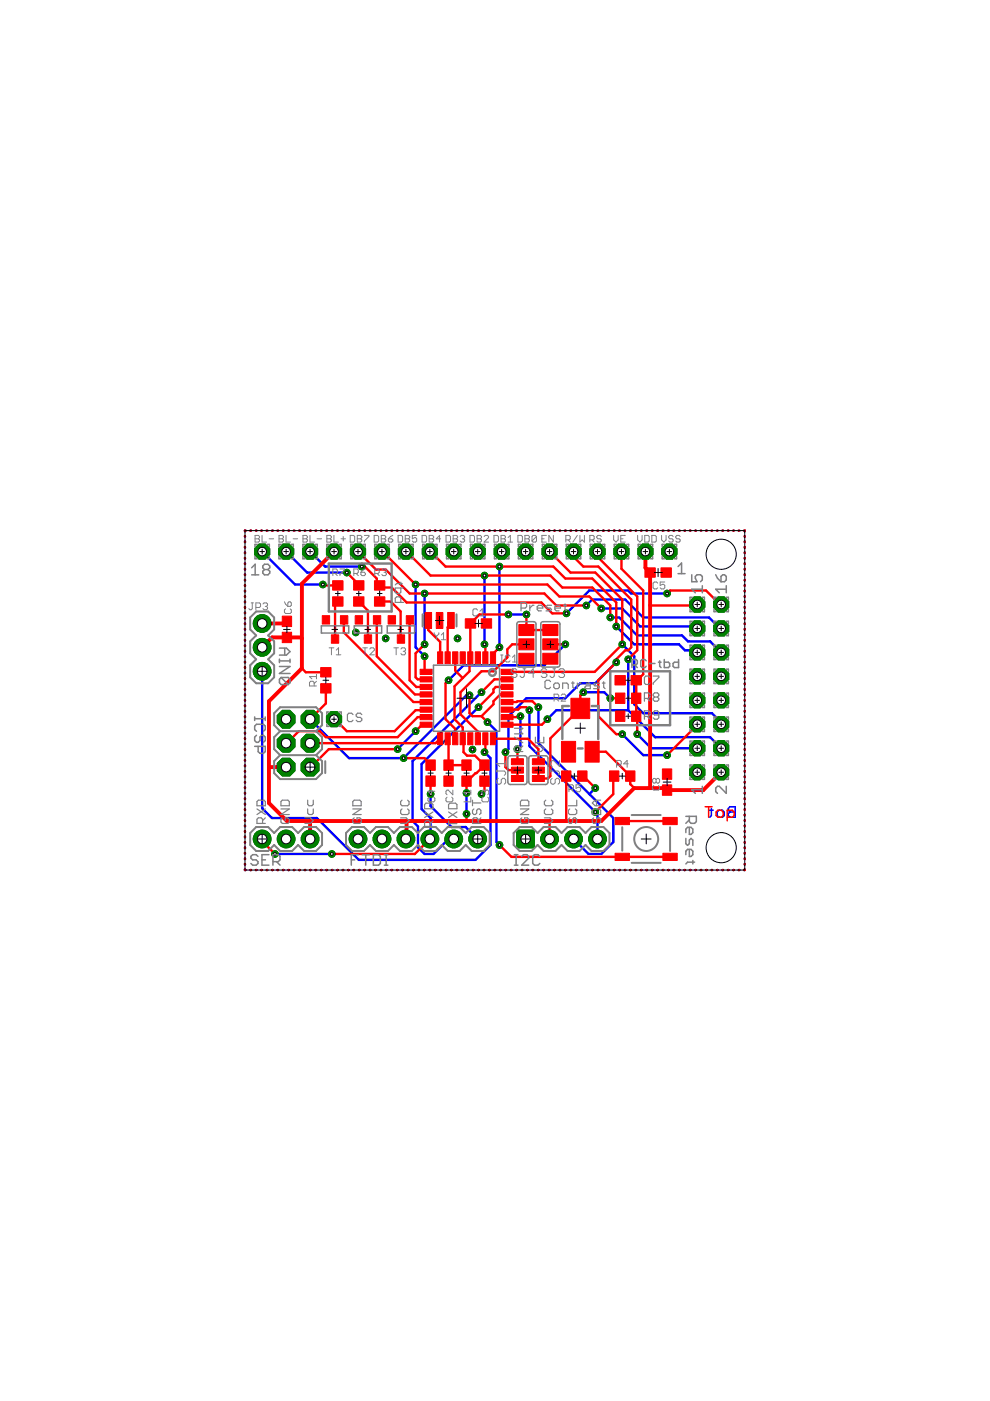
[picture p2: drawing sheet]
<svg xmlns="http://www.w3.org/2000/svg" width="210mm" height="297mm" viewBox="0 0 210 297" stroke-linecap="round" stroke-linejoin="round" font-family="sans-serif">
<path d="M150.5 171.8h.7M150.8 171.4v1.5l-.3 .4M152.4 171.8h.8l.4 .4v.7l-.4 .4h-.8l-.3-.4v-.7zM154.8 171h1.1v2.3h-1.1l-.4-.4v-.4l.4-.3-.4-.4v-.4zM154.8 172.2h1.1" fill="none" stroke="#00f" stroke-width=".32"/>
<g fill="none" stroke="#00f" stroke-width=".51">
<path d="M51.9 113.7v.1M51.9 114.8v.2M51.9 116v.1M51.9 117.1v.2M51.9 118.3v.1M51.9 119.4v.2M52.1 112.5l-.2 .1M53.1 112.5h.1M54.3 112.5h.1M55.4 112.5h.1M55.6 116.9l7 7h5.9M56.5 112.5h.2"/>
<path d="M57.7 112.5h.1M58.8 112.5h.2M60 112.5h.1M60.7 116.9l4.4 4.5h8.4M61.2 112.5h.1M62.3 112.5h.1M63.4 112.5h.2M64.6 112.5h.1M65.7 112.5h.2M65.7 116.9l3.2 3.2h7.8M66.9 112.5h.1M68.1 112.5h.1"/>
<path d="M69.2 112.5h.1M70.4 112.5h.1M71.5 112.5h.1M72.6 112.5h.2M73.8 112.5h.1M75 112.5h.1M76.1 112.5h.1M77.3 112.5h.1M78.4 112.5h.1M79.5 112.5h.2M80.7 112.5h.1M81.9 112.5h.1"/>
<path d="M83 112.5h.1M84.2 112.5h.1M85.3 112.5h.1M86.4 112.5h.2M87.6 112.5h.1M88.8 112.5h.1M89.9 112.5h.1M91.1 112.5h.1M92.2 112.5h.1M93.3 112.5h.2M94.5 112.5h.1M95.7 112.5h.1"/>
<path d="M96.8 112.5h.1M98 112.5h.1M99.1 112.5h.1M100.2 112.5h.2M101.4 112.5h.1M102.6 112.5h.1M103.7 112.5h.1M104.9 112.5h.1M106 112.5h.2M107.2 112.5h.1M108.3 112.5h.1M109.5 112.5h.1"/>
<path d="M110.6 112.5h.1M111.8 112.5h.1M112.9 112.5h.2M114.1 112.5h.1M115.2 112.5h.1M116.4 112.5h.1M117.5 112.5h.1M118.7 112.5h.1M119.8 112.5h.2M121 112.5h.1M122.1 112.5h.1M123.3 112.5h.1"/>
<path d="M124.4 112.5h.1M125.6 112.5h.1M126.7 112.5h.2M127.9 112.5h.1M129 112.5h.1M130.2 112.5h.1M131.3 112.5h.1M132.5 112.5h.1M133.6 112.5h.2M134.8 112.5h.1M135.9 112.5h.1M137.1 112.5h.1"/>
<path d="M138.2 112.5h.1M139.4 112.5h.1M140.5 112.5h.2M141.7 112.5h.1M142.8 112.5h.2M144 112.5h.1M145.1 112.5h.1M146.3 112.5h.1M147.4 112.5h.2M148.6 112.5h.1M149.7 112.5h.2M150.9 112.5h.1"/>
<path d="M152 112.5h.1M153.2 112.5h.1M154.3 112.5h.2M155.5 112.5h.1M156.6 112.5h.2M157.8 112.5l.1 .1M157.9 113.7v.1M157.9 114.8v.2M157.9 116v.1M157.9 117.1v.2M157.9 118.3v.1M157.9 119.4v.2"/>
<path d="M51.9 120.6v.2M51.9 121.8v.1M51.9 122.9v.2M51.9 124.1v.1M51.9 125.2v.2M51.9 126.4v.2M51.9 127.6v.1M51.9 128.7v.2M51.9 129.9v.1M51.9 131v.2M51.9 132.2v.1M51.9 133.3v.2"/>
<path d="M51.9 134.5v.2M51.9 135.7v.1M51.9 136.8v.2M51.9 138v.1M51.9 139.1v.2M88.1 123.9v13.3l1.9 1.9M90 125.8v10.8M102.7 122v14.6M105.9 120.1v17.1M107.8 130.3h3.8M119.9 136.6l-4.5 4.5h-17.1l-3.2 3.1M124.3 128.4l1.3-1.3h7l3.8 3.8h13.9l2.4 2.3h.2"/>
<path d="M127.5 129h4.4l3.8 3.8h11.7l.4 .4M129.4 130.9h1.9l3.8 3.8h9.5l1.3 1.3h4.7l2.3 2.3M130.7 132.8l3.8 3.8h9.5l1.2 1.3h2.2l.4 .4-.2 .2M131.9 136.6l2.6 2.5v10.2l1.9 1.9h14.6l1.9 2v.4M133.2 139.8v10.8M141.4 125.8h-7.6l-.6-.6h-8.3l-4.8 4.8M157.9 120.6v.2M157.9 121.8v.1M157.9 122.9v.2M157.9 124.1v.1M157.9 125.2v.2M157.9 126.4v.2"/>
<path d="M157.9 127.6v.1M157.9 128.7v.2M157.9 129.9v.1M157.9 131v.2M157.9 132.2v.1M157.9 133.3v.2M157.9 134.5v.2M157.9 135.7v.1M157.9 136.8v.2M157.9 138v.1M157.9 139.1v.2M51.9 140.3v.1"/>
<path d="M51.9 141.5v.1M51.9 142.6v.2M51.9 143.8v.1M51.9 144.9v.2M51.9 146.1v.1M51.9 147.3v.1M51.9 148.4v.1M51.9 149.6v.1M51.9 150.7v.2M51.9 151.9v.1M51.9 153.1v.1M51.9 154.2v.1"/>
<path d="M51.9 155.4v.1M51.9 156.5v.2M51.9 157.7v.1M51.9 158.8v.2M51.9 160v.1M55.6 142.3v29.1l2.1 2h9.5l8.9 8.9h24.7l3.2-3.1v-18.5l-1.3-1.2M88.1 155l-3.8 3.8M99.5 147.4h-.6l-13.3 13.3h-11.6l-8.3-8.2M101.5 149.9l-12.1 12.1v9.5l1.9 1.9v4.3l-.2 .2M102.1 146.8l-14.6 14.6v12.7l1.1 1.1v4.5l1.4 1.4h1.9l3.2-3.2h1.1M103.4 153.1l1.9 1.9v23.5l.6 .7M110.3 151.8v6.4l-.6 .6"/>
<path d="M112.2 150.6v7.6l14.5 14.4v5.3M114.2 149.9v7.7l10.7 10.8M123.7 146.8h4.4l1.3 1.2M130.7 140.4l-4.5 4.5h-3.2l-3.1 3.1h-8.3l-3.8 3.8v7l-.6 .7M131.9 155.7l4.5 4.4h5M133.2 150.6h-15.2l-1.9 1.9M133.2 150.6l5.7 5.7h11.7l2.3 2.3M135.1 155.7l3 2.9h9.7M157.9 140.3v.1M157.9 141.5v.1M157.9 142.6v.2M157.9 143.8v.1"/>
<path d="M157.9 144.9v.2M157.9 146.1v.1M157.9 147.3v.1M157.9 148.4v.1M157.9 149.6v.1M157.9 150.7v.2M157.9 151.9v.1M157.9 153.1v.1M157.9 154.2v.1M157.9 155.4v.1M157.9 156.5v.2M157.9 157.7v.1"/>
<path d="M157.9 158.8v.2M157.9 160v.1M51.9 161.2v.1M51.9 162.3v.2M51.9 163.5v.1M51.9 164.6v.2M51.9 165.8v.1M51.9 166.9v.2M51.9 168.1v.2M51.9 169.3v.1M51.9 170.4v.2M51.9 171.6v.1"/>
<path d="M51.9 172.7v.2M51.9 173.9v.1M51.9 175v.2M51.9 176.2v.2M51.9 177.4v.1M51.9 178.5v.2M51.9 179.7v.1M91.3 168.4v2.5l4.4 4.4h3l2.6 2.6M98.9 168.1v4.5M102.1 168.4v.6M124.9 168.4l5.1 5v5.1l-2.5 2.6h-2.7l-3.2-3.2M126.2 167.1l-1.3 1.3"/>
<path d="M157.9 161.2v.1M157.9 162.3v.2M157.9 163.5v.1M157.9 164.6v.2M157.9 165.8v.1M157.9 166.9v.2M157.9 168.1v.2M157.9 169.3v.1M157.9 170.4v.2M157.9 171.6v.1M157.9 172.7v.2M157.9 173.9v.1"/>
<path d="M157.9 175v.2M157.9 176.2v.2M157.9 177.4v.1M157.9 178.5v.2M157.9 179.7v.1M51.9 184.3l.2 .2M51.9 180.8v.2M51.9 182v.2M51.9 183.2v.1M53.1 184.5h.1M54.3 184.5h.1M55.4 184.5h.1"/>
<path d="M56.5 184.5h.2M57.7 184.5h.1M58.3 181.1h12.1M58.8 184.5h.2M60 184.5h.1M61.2 184.5h.1M62.3 184.5h.1M63.4 184.5h.2M64.6 184.5h.1M65.7 184.5h.2M66.9 184.5h.1M68.1 184.5h.1"/>
<path d="M69.2 184.5h.1M70.4 184.5h.1M71.5 184.5h.1M72.6 184.5h.2M73.8 184.5h.1M75 184.5h.1M76.1 184.5h.1M77.3 184.5h.1M78.4 184.5h.1M79.5 184.5h.2M80.7 184.5h.1M81.9 184.5h.1"/>
<path d="M83 184.5h.1M84.2 184.5h.1M85.3 184.5h.1M86.4 184.5h.2M87.6 184.5h.1M88.8 184.5h.1M89.9 184.5h.1M91.1 184.5h.1M92.2 184.5h.1M93.3 184.5h.2M94.5 184.5h.1M95.7 184.5h.1"/>
<path d="M96.8 184.5h.1M98 184.5h.1M99.1 184.5h.1M100.2 184.5h.2M101.4 184.5h.1M102.6 184.5h.1M103.7 184.5h.1M104.9 184.5h.1M106 184.5h.2M107.2 184.5h.1M108.3 184.5h.1M109.5 184.5h.1"/>
<path d="M110.6 184.5h.1M111.8 184.5h.1M112.9 184.5h.2M114.1 184.5h.1M115.2 184.5h.1M116.4 184.5h.1M117.5 184.5h.1M118.7 184.5h.1M119.8 184.5h.2M121 184.5h.1M122.1 184.5h.1M123.3 184.5h.1"/>
<path d="M124.4 184.5h.1M125.6 184.5h.1M126.7 184.5h.2M127.9 184.5h.1M129 184.5h.1M130.2 184.5h.1M131.3 184.5h.1M132.5 184.5h.1M133.6 184.5h.2M134.8 184.5h.1M135.9 184.5h.1M137.1 184.5h.1"/>
<path d="M138.2 184.5h.1M139.4 184.5h.1M140.5 184.5h.2M141.7 184.5h.1M142.8 184.5h.2M144 184.5h.1M145.1 184.5h.1M146.3 184.5h.1M147.4 184.5h.2M148.6 184.5h.1M149.7 184.5h.2M150.9 184.5h.1"/>
<path d="M152 184.5h.1M153.2 184.5h.1M154.3 184.5h.2M155.5 184.5h.1M156.6 184.5h.2M157.9 180.8v.2M157.9 182v.2M157.9 183.2v.1M157.9 184.3l-.1 .2"/>
</g>
<circle cx="141.9" cy="116.9" r="1.74" fill="#008000" stroke="#008000" stroke-width=".21"/>
<circle cx="141.9" cy="116.9" r=".91" fill="#fff" stroke="#000" stroke-width=".21"/>
<circle cx="136.8" cy="116.9" r="1.74" fill="#008000" stroke="#008000" stroke-width=".21"/>
<circle cx="136.8" cy="116.9" r=".91" fill="#fff" stroke="#000" stroke-width=".21"/>
<circle cx="131.8" cy="116.9" r="1.74" fill="#008000" stroke="#008000" stroke-width=".21"/>
<circle cx="131.8" cy="116.9" r=".91" fill="#fff" stroke="#000" stroke-width=".21"/>
<circle cx="126.7" cy="116.9" r="1.74" fill="#008000" stroke="#008000" stroke-width=".21"/>
<circle cx="126.7" cy="116.9" r=".91" fill="#fff" stroke="#000" stroke-width=".21"/>
<circle cx="121.6" cy="116.9" r="1.74" fill="#008000" stroke="#008000" stroke-width=".21"/>
<circle cx="121.6" cy="116.9" r=".91" fill="#fff" stroke="#000" stroke-width=".21"/>
<circle cx="116.5" cy="116.9" r="1.74" fill="#008000" stroke="#008000" stroke-width=".21"/>
<circle cx="116.5" cy="116.9" r=".91" fill="#fff" stroke="#000" stroke-width=".21"/>
<circle cx="111.4" cy="116.9" r="1.74" fill="#008000" stroke="#008000" stroke-width=".21"/>
<circle cx="111.4" cy="116.9" r=".91" fill="#fff" stroke="#000" stroke-width=".21"/>
<circle cx="106.4" cy="116.9" r="1.74" fill="#008000" stroke="#008000" stroke-width=".21"/>
<circle cx="106.4" cy="116.9" r=".91" fill="#fff" stroke="#000" stroke-width=".21"/>
<circle cx="101.3" cy="116.9" r="1.74" fill="#008000" stroke="#008000" stroke-width=".21"/>
<circle cx="101.3" cy="116.9" r=".91" fill="#fff" stroke="#000" stroke-width=".21"/>
<circle cx="96.2" cy="116.9" r="1.74" fill="#008000" stroke="#008000" stroke-width=".21"/>
<circle cx="96.2" cy="116.9" r=".91" fill="#fff" stroke="#000" stroke-width=".21"/>
<circle cx="91.1" cy="116.9" r="1.74" fill="#008000" stroke="#008000" stroke-width=".21"/>
<circle cx="91.1" cy="116.9" r=".91" fill="#fff" stroke="#000" stroke-width=".21"/>
<circle cx="86.1" cy="116.9" r="1.74" fill="#008000" stroke="#008000" stroke-width=".21"/>
<circle cx="86.1" cy="116.9" r=".91" fill="#fff" stroke="#000" stroke-width=".21"/>
<circle cx="81" cy="116.9" r="1.74" fill="#008000" stroke="#008000" stroke-width=".21"/>
<circle cx="81" cy="116.9" r=".91" fill="#fff" stroke="#000" stroke-width=".21"/>
<circle cx="75.9" cy="116.9" r="1.74" fill="#008000" stroke="#008000" stroke-width=".21"/>
<circle cx="75.9" cy="116.9" r=".91" fill="#fff" stroke="#000" stroke-width=".21"/>
<circle cx="70.8" cy="116.9" r="1.74" fill="#008000" stroke="#008000" stroke-width=".21"/>
<circle cx="70.8" cy="116.9" r=".91" fill="#fff" stroke="#000" stroke-width=".21"/>
<circle cx="65.7" cy="116.9" r="1.74" fill="#008000" stroke="#008000" stroke-width=".21"/>
<circle cx="65.7" cy="116.9" r=".91" fill="#fff" stroke="#000" stroke-width=".21"/>
<circle cx="65.7" cy="162.6" r="2.04" fill="#008000" stroke="#008000" stroke-width=".21"/>
<circle cx="65.7" cy="162.6" r="1.02" fill="#fff" stroke="#000" stroke-width=".21"/>
<circle cx="60.7" cy="162.6" r="2.04" fill="#008000" stroke="#008000" stroke-width=".21"/>
<circle cx="60.7" cy="162.6" r="1.02" fill="#fff" stroke="#000" stroke-width=".21"/>
<circle cx="65.7" cy="157.6" r="2.04" fill="#008000" stroke="#008000" stroke-width=".21"/>
<circle cx="65.7" cy="157.6" r="1.02" fill="#fff" stroke="#000" stroke-width=".21"/>
<circle cx="60.7" cy="157.6" r="2.04" fill="#008000" stroke="#008000" stroke-width=".21"/>
<circle cx="60.7" cy="157.6" r="1.02" fill="#fff" stroke="#000" stroke-width=".21"/>
<circle cx="65.7" cy="152.5" r="2.04" fill="#008000" stroke="#008000" stroke-width=".21"/>
<circle cx="65.7" cy="152.5" r="1.02" fill="#fff" stroke="#000" stroke-width=".21"/>
<circle cx="60.7" cy="152.5" r="2.04" fill="#008000" stroke="#008000" stroke-width=".21"/>
<circle cx="60.7" cy="152.5" r="1.02" fill="#fff" stroke="#000" stroke-width=".21"/>
<circle cx="60.7" cy="116.9" r="1.74" fill="#008000" stroke="#008000" stroke-width=".21"/>
<circle cx="60.7" cy="116.9" r=".91" fill="#fff" stroke="#000" stroke-width=".21"/>
<circle cx="55.6" cy="116.9" r="1.74" fill="#008000" stroke="#008000" stroke-width=".21"/>
<circle cx="55.6" cy="116.9" r=".91" fill="#fff" stroke="#000" stroke-width=".21"/>
<circle cx="101.3" cy="177.9" r="1.88" fill="#008000" stroke="#008000" stroke-width=".21"/>
<circle cx="101.3" cy="177.9" r="1.02" fill="#fff" stroke="#000" stroke-width=".21"/>
<circle cx="96.2" cy="177.9" r="1.88" fill="#008000" stroke="#008000" stroke-width=".21"/>
<circle cx="96.2" cy="177.9" r="1.02" fill="#fff" stroke="#000" stroke-width=".21"/>
<circle cx="91.1" cy="177.9" r="1.88" fill="#008000" stroke="#008000" stroke-width=".21"/>
<circle cx="91.1" cy="177.9" r="1.02" fill="#fff" stroke="#000" stroke-width=".21"/>
<circle cx="86.1" cy="177.9" r="1.88" fill="#008000" stroke="#008000" stroke-width=".21"/>
<circle cx="86.1" cy="177.9" r="1.02" fill="#fff" stroke="#000" stroke-width=".21"/>
<circle cx="81" cy="177.9" r="1.88" fill="#008000" stroke="#008000" stroke-width=".21"/>
<circle cx="81" cy="177.9" r="1.02" fill="#fff" stroke="#000" stroke-width=".21"/>
<circle cx="75.9" cy="177.9" r="1.88" fill="#008000" stroke="#008000" stroke-width=".21"/>
<circle cx="75.9" cy="177.9" r="1.02" fill="#fff" stroke="#000" stroke-width=".21"/>
<circle cx="55.6" cy="177.9" r="1.88" fill="#008000" stroke="#008000" stroke-width=".21"/>
<circle cx="55.6" cy="177.9" r="1.02" fill="#fff" stroke="#000" stroke-width=".21"/>
<circle cx="60.7" cy="177.9" r="1.88" fill="#008000" stroke="#008000" stroke-width=".21"/>
<circle cx="60.7" cy="177.9" r="1.02" fill="#fff" stroke="#000" stroke-width=".21"/>
<circle cx="65.7" cy="177.9" r="1.88" fill="#008000" stroke="#008000" stroke-width=".21"/>
<circle cx="65.7" cy="177.9" r="1.02" fill="#fff" stroke="#000" stroke-width=".21"/>
<circle cx="55.6" cy="142.3" r="1.88" fill="#008000" stroke="#008000" stroke-width=".21"/>
<circle cx="55.6" cy="142.3" r="1.02" fill="#fff" stroke="#000" stroke-width=".21"/>
<circle cx="55.6" cy="137.2" r="1.88" fill="#008000" stroke="#008000" stroke-width=".21"/>
<circle cx="55.6" cy="137.2" r="1.02" fill="#fff" stroke="#000" stroke-width=".21"/>
<circle cx="55.6" cy="132.2" r="1.88" fill="#008000" stroke="#008000" stroke-width=".21"/>
<circle cx="55.6" cy="132.2" r="1.02" fill="#fff" stroke="#000" stroke-width=".21"/>
<path d="M109.6 176h3.7v3.8h-3.7z" fill="#008000" stroke="#008000" stroke-width=".21"/>
<circle cx="111.4" cy="177.9" r="1.02" fill="#fff" stroke="#000" stroke-width=".21"/>
<circle cx="116.5" cy="177.9" r="1.88" fill="#008000" stroke="#008000" stroke-width=".21"/>
<circle cx="116.5" cy="177.9" r="1.02" fill="#fff" stroke="#000" stroke-width=".21"/>
<circle cx="121.6" cy="177.9" r="1.88" fill="#008000" stroke="#008000" stroke-width=".21"/>
<circle cx="121.6" cy="177.9" r="1.02" fill="#fff" stroke="#000" stroke-width=".21"/>
<circle cx="126.7" cy="177.9" r="1.88" fill="#008000" stroke="#008000" stroke-width=".21"/>
<circle cx="126.7" cy="177.9" r="1.02" fill="#fff" stroke="#000" stroke-width=".21"/>
<circle cx="70.8" cy="152.5" r="1.74" fill="#008000" stroke="#008000" stroke-width=".21"/>
<circle cx="70.8" cy="152.5" r=".91" fill="#fff" stroke="#000" stroke-width=".21"/>
<circle cx="147.8" cy="163.7" r="1.74" fill="#008000" stroke="#008000" stroke-width=".21"/>
<circle cx="147.8" cy="163.7" r=".91" fill="#fff" stroke="#000" stroke-width=".21"/>
<circle cx="152.9" cy="163.7" r="1.74" fill="#008000" stroke="#008000" stroke-width=".21"/>
<circle cx="152.9" cy="163.7" r=".91" fill="#fff" stroke="#000" stroke-width=".21"/>
<circle cx="147.8" cy="158.6" r="1.74" fill="#008000" stroke="#008000" stroke-width=".21"/>
<circle cx="147.8" cy="158.6" r=".91" fill="#fff" stroke="#000" stroke-width=".21"/>
<circle cx="152.9" cy="158.6" r="1.74" fill="#008000" stroke="#008000" stroke-width=".21"/>
<circle cx="152.9" cy="158.6" r=".91" fill="#fff" stroke="#000" stroke-width=".21"/>
<circle cx="147.8" cy="153.6" r="1.74" fill="#008000" stroke="#008000" stroke-width=".21"/>
<circle cx="147.8" cy="153.6" r=".91" fill="#fff" stroke="#000" stroke-width=".21"/>
<circle cx="152.9" cy="153.6" r="1.74" fill="#008000" stroke="#008000" stroke-width=".21"/>
<circle cx="152.9" cy="153.6" r=".91" fill="#fff" stroke="#000" stroke-width=".21"/>
<circle cx="147.8" cy="148.5" r="1.74" fill="#008000" stroke="#008000" stroke-width=".21"/>
<circle cx="147.8" cy="148.5" r=".91" fill="#fff" stroke="#000" stroke-width=".21"/>
<circle cx="152.9" cy="148.5" r="1.74" fill="#008000" stroke="#008000" stroke-width=".21"/>
<circle cx="152.9" cy="148.5" r=".91" fill="#fff" stroke="#000" stroke-width=".21"/>
<circle cx="147.8" cy="143.4" r="1.74" fill="#008000" stroke="#008000" stroke-width=".21"/>
<circle cx="147.8" cy="143.4" r=".91" fill="#fff" stroke="#000" stroke-width=".21"/>
<circle cx="152.9" cy="143.4" r="1.74" fill="#008000" stroke="#008000" stroke-width=".21"/>
<circle cx="152.9" cy="143.4" r=".91" fill="#fff" stroke="#000" stroke-width=".21"/>
<circle cx="147.8" cy="138.3" r="1.74" fill="#008000" stroke="#008000" stroke-width=".21"/>
<circle cx="147.8" cy="138.3" r=".91" fill="#fff" stroke="#000" stroke-width=".21"/>
<circle cx="152.9" cy="138.3" r="1.74" fill="#008000" stroke="#008000" stroke-width=".21"/>
<circle cx="152.9" cy="138.3" r=".91" fill="#fff" stroke="#000" stroke-width=".21"/>
<circle cx="147.8" cy="133.2" r="1.74" fill="#008000" stroke="#008000" stroke-width=".21"/>
<circle cx="147.8" cy="133.2" r=".91" fill="#fff" stroke="#000" stroke-width=".21"/>
<circle cx="152.9" cy="133.2" r="1.74" fill="#008000" stroke="#008000" stroke-width=".21"/>
<circle cx="152.9" cy="133.2" r=".91" fill="#fff" stroke="#000" stroke-width=".21"/>
<circle cx="147.8" cy="128.2" r="1.74" fill="#008000" stroke="#008000" stroke-width=".21"/>
<circle cx="147.8" cy="128.2" r=".91" fill="#fff" stroke="#000" stroke-width=".21"/>
<circle cx="152.9" cy="128.2" r="1.74" fill="#008000" stroke="#008000" stroke-width=".21"/>
<circle cx="152.9" cy="128.2" r=".91" fill="#fff" stroke="#000" stroke-width=".21"/>
<circle cx="100.2" cy="158.9" r=".7" fill="#008000" stroke="#008000" stroke-width=".21"/>
<circle cx="100.2" cy="158.9" r=".3" fill="#fff" stroke="#000" stroke-width=".21"/>
<circle cx="97" cy="135.4" r=".7" fill="#008000" stroke="#008000" stroke-width=".21"/>
<circle cx="97" cy="135.4" r=".3" fill="#fff" stroke="#000" stroke-width=".21"/>
<circle cx="75.4" cy="134.1" r=".7" fill="#008000" stroke="#008000" stroke-width=".21"/>
<circle cx="75.4" cy="134.1" r=".3" fill="#fff" stroke="#000" stroke-width=".21"/>
<circle cx="81.8" cy="135.4" r=".7" fill="#008000" stroke="#008000" stroke-width=".21"/>
<circle cx="81.8" cy="135.4" r=".3" fill="#fff" stroke="#000" stroke-width=".21"/>
<circle cx="102.1" cy="168.4" r=".7" fill="#008000" stroke="#008000" stroke-width=".21"/>
<circle cx="102.1" cy="168.4" r=".3" fill="#fff" stroke="#000" stroke-width=".21"/>
<circle cx="98.9" cy="168.1" r=".7" fill="#008000" stroke="#008000" stroke-width=".21"/>
<circle cx="98.9" cy="168.1" r=".3" fill="#fff" stroke="#000" stroke-width=".21"/>
<circle cx="98.9" cy="172.6" r=".7" fill="#008000" stroke="#008000" stroke-width=".21"/>
<circle cx="98.9" cy="172.6" r=".3" fill="#fff" stroke="#000" stroke-width=".21"/>
<circle cx="111.6" cy="130.3" r=".7" fill="#008000" stroke="#008000" stroke-width=".21"/>
<circle cx="111.6" cy="130.3" r=".3" fill="#fff" stroke="#000" stroke-width=".21"/>
<circle cx="107.8" cy="130.3" r=".7" fill="#008000" stroke="#008000" stroke-width=".21"/>
<circle cx="107.8" cy="130.3" r=".3" fill="#fff" stroke="#000" stroke-width=".21"/>
<circle cx="114.2" cy="149.9" r=".7" fill="#008000" stroke="#008000" stroke-width=".21"/>
<circle cx="114.2" cy="149.9" r=".3" fill="#fff" stroke="#000" stroke-width=".21"/>
<circle cx="126.2" cy="167.1" r=".7" fill="#008000" stroke="#008000" stroke-width=".21"/>
<circle cx="126.2" cy="167.1" r=".3" fill="#fff" stroke="#000" stroke-width=".21"/>
<circle cx="126.2" cy="172.2" r=".7" fill="#008000" stroke="#008000" stroke-width=".21"/>
<circle cx="126.2" cy="172.2" r=".3" fill="#fff" stroke="#000" stroke-width=".21"/>
<circle cx="112.2" cy="150.6" r=".7" fill="#008000" stroke="#008000" stroke-width=".21"/>
<circle cx="112.2" cy="150.6" r=".3" fill="#fff" stroke="#000" stroke-width=".21"/>
<circle cx="95.1" cy="144.2" r=".7" fill="#008000" stroke="#008000" stroke-width=".21"/>
<circle cx="95.1" cy="144.2" r=".3" fill="#fff" stroke="#000" stroke-width=".21"/>
<circle cx="119.9" cy="136.6" r=".7" fill="#008000" stroke="#008000" stroke-width=".21"/>
<circle cx="119.9" cy="136.6" r=".3" fill="#fff" stroke="#000" stroke-width=".21"/>
<circle cx="129.4" cy="130.9" r=".7" fill="#008000" stroke="#008000" stroke-width=".21"/>
<circle cx="129.4" cy="130.9" r=".3" fill="#fff" stroke="#000" stroke-width=".21"/>
<circle cx="102.7" cy="136.6" r=".7" fill="#008000" stroke="#008000" stroke-width=".21"/>
<circle cx="102.7" cy="136.6" r=".3" fill="#fff" stroke="#000" stroke-width=".21"/>
<circle cx="102.7" cy="122" r=".7" fill="#008000" stroke="#008000" stroke-width=".21"/>
<circle cx="102.7" cy="122" r=".3" fill="#fff" stroke="#000" stroke-width=".21"/>
<circle cx="127.5" cy="129" r=".7" fill="#008000" stroke="#008000" stroke-width=".21"/>
<circle cx="127.5" cy="129" r=".3" fill="#fff" stroke="#000" stroke-width=".21"/>
<circle cx="88.1" cy="123.9" r=".7" fill="#008000" stroke="#008000" stroke-width=".21"/>
<circle cx="88.1" cy="123.9" r=".3" fill="#fff" stroke="#000" stroke-width=".21"/>
<circle cx="90" cy="139.1" r=".7" fill="#008000" stroke="#008000" stroke-width=".21"/>
<circle cx="90" cy="139.1" r=".3" fill="#fff" stroke="#000" stroke-width=".21"/>
<circle cx="124.3" cy="128.4" r=".7" fill="#008000" stroke="#008000" stroke-width=".21"/>
<circle cx="124.3" cy="128.4" r=".3" fill="#fff" stroke="#000" stroke-width=".21"/>
<circle cx="90" cy="136.6" r=".7" fill="#008000" stroke="#008000" stroke-width=".21"/>
<circle cx="90" cy="136.6" r=".3" fill="#fff" stroke="#000" stroke-width=".21"/>
<circle cx="90" cy="125.8" r=".7" fill="#008000" stroke="#008000" stroke-width=".21"/>
<circle cx="90" cy="125.8" r=".3" fill="#fff" stroke="#000" stroke-width=".21"/>
<circle cx="110.3" cy="151.8" r=".7" fill="#008000" stroke="#008000" stroke-width=".21"/>
<circle cx="110.3" cy="151.8" r=".3" fill="#fff" stroke="#000" stroke-width=".21"/>
<circle cx="109.7" cy="158.8" r=".7" fill="#008000" stroke="#008000" stroke-width=".21"/>
<circle cx="109.7" cy="158.8" r=".3" fill="#fff" stroke="#000" stroke-width=".21"/>
<circle cx="133.2" cy="139.8" r=".7" fill="#008000" stroke="#008000" stroke-width=".21"/>
<circle cx="133.2" cy="139.8" r=".3" fill="#fff" stroke="#000" stroke-width=".21"/>
<circle cx="116.1" cy="152.5" r=".7" fill="#008000" stroke="#008000" stroke-width=".21"/>
<circle cx="116.1" cy="152.5" r=".3" fill="#fff" stroke="#000" stroke-width=".21"/>
<circle cx="102.7" cy="159.5" r=".7" fill="#008000" stroke="#008000" stroke-width=".21"/>
<circle cx="102.7" cy="159.5" r=".3" fill="#fff" stroke="#000" stroke-width=".21"/>
<circle cx="99.5" cy="147.4" r=".7" fill="#008000" stroke="#008000" stroke-width=".21"/>
<circle cx="99.5" cy="147.4" r=".3" fill="#fff" stroke="#000" stroke-width=".21"/>
<circle cx="85.6" cy="160.7" r=".7" fill="#008000" stroke="#008000" stroke-width=".21"/>
<circle cx="85.6" cy="160.7" r=".3" fill="#fff" stroke="#000" stroke-width=".21"/>
<circle cx="105.9" cy="179.2" r=".7" fill="#008000" stroke="#008000" stroke-width=".21"/>
<circle cx="105.9" cy="179.2" r=".3" fill="#fff" stroke="#000" stroke-width=".21"/>
<circle cx="103.4" cy="153.1" r=".7" fill="#008000" stroke="#008000" stroke-width=".21"/>
<circle cx="103.4" cy="153.1" r=".3" fill="#fff" stroke="#000" stroke-width=".21"/>
<circle cx="73.5" cy="121.4" r=".7" fill="#008000" stroke="#008000" stroke-width=".21"/>
<circle cx="73.5" cy="121.4" r=".3" fill="#fff" stroke="#000" stroke-width=".21"/>
<circle cx="68.5" cy="123.9" r=".7" fill="#008000" stroke="#008000" stroke-width=".21"/>
<circle cx="68.5" cy="123.9" r=".3" fill="#fff" stroke="#000" stroke-width=".21"/>
<circle cx="91.3" cy="168.4" r=".7" fill="#008000" stroke="#008000" stroke-width=".21"/>
<circle cx="91.3" cy="168.4" r=".3" fill="#fff" stroke="#000" stroke-width=".21"/>
<circle cx="76.7" cy="120.1" r=".7" fill="#008000" stroke="#008000" stroke-width=".21"/>
<circle cx="76.7" cy="120.1" r=".3" fill="#fff" stroke="#000" stroke-width=".21"/>
<circle cx="141.4" cy="125.8" r=".7" fill="#008000" stroke="#008000" stroke-width=".21"/>
<circle cx="141.4" cy="125.8" r=".3" fill="#fff" stroke="#000" stroke-width=".21"/>
<circle cx="120.1" cy="130" r=".7" fill="#008000" stroke="#008000" stroke-width=".21"/>
<circle cx="120.1" cy="130" r=".3" fill="#fff" stroke="#000" stroke-width=".21"/>
<circle cx="135.1" cy="155.7" r=".7" fill="#008000" stroke="#008000" stroke-width=".21"/>
<circle cx="135.1" cy="155.7" r=".3" fill="#fff" stroke="#000" stroke-width=".21"/>
<circle cx="131.9" cy="136.6" r=".7" fill="#008000" stroke="#008000" stroke-width=".21"/>
<circle cx="131.9" cy="136.6" r=".3" fill="#fff" stroke="#000" stroke-width=".21"/>
<circle cx="101.5" cy="149.9" r=".7" fill="#008000" stroke="#008000" stroke-width=".21"/>
<circle cx="101.5" cy="149.9" r=".3" fill="#fff" stroke="#000" stroke-width=".21"/>
<circle cx="58.3" cy="181.1" r=".7" fill="#008000" stroke="#008000" stroke-width=".21"/>
<circle cx="58.3" cy="181.1" r=".3" fill="#fff" stroke="#000" stroke-width=".21"/>
<circle cx="70.4" cy="181.1" r=".7" fill="#008000" stroke="#008000" stroke-width=".21"/>
<circle cx="70.4" cy="181.1" r=".3" fill="#fff" stroke="#000" stroke-width=".21"/>
<circle cx="102.1" cy="146.8" r=".7" fill="#008000" stroke="#008000" stroke-width=".21"/>
<circle cx="102.1" cy="146.8" r=".3" fill="#fff" stroke="#000" stroke-width=".21"/>
<circle cx="130.7" cy="132.8" r=".7" fill="#008000" stroke="#008000" stroke-width=".21"/>
<circle cx="130.7" cy="132.8" r=".3" fill="#fff" stroke="#000" stroke-width=".21"/>
<circle cx="105.9" cy="137.2" r=".7" fill="#008000" stroke="#008000" stroke-width=".21"/>
<circle cx="105.9" cy="137.2" r=".3" fill="#fff" stroke="#000" stroke-width=".21"/>
<circle cx="105.9" cy="120.1" r=".7" fill="#008000" stroke="#008000" stroke-width=".21"/>
<circle cx="105.9" cy="120.1" r=".3" fill="#fff" stroke="#000" stroke-width=".21"/>
<circle cx="84.3" cy="158.8" r=".7" fill="#008000" stroke="#008000" stroke-width=".21"/>
<circle cx="84.3" cy="158.8" r=".3" fill="#fff" stroke="#000" stroke-width=".21"/>
<circle cx="88.1" cy="155" r=".7" fill="#008000" stroke="#008000" stroke-width=".21"/>
<circle cx="88.1" cy="155" r=".3" fill="#fff" stroke="#000" stroke-width=".21"/>
<circle cx="123.7" cy="146.8" r=".7" fill="#008000" stroke="#008000" stroke-width=".21"/>
<circle cx="123.7" cy="146.8" r=".3" fill="#fff" stroke="#000" stroke-width=".21"/>
<circle cx="129.4" cy="148" r=".7" fill="#008000" stroke="#008000" stroke-width=".21"/>
<circle cx="129.4" cy="148" r=".3" fill="#fff" stroke="#000" stroke-width=".21"/>
<circle cx="130.7" cy="140.4" r=".7" fill="#008000" stroke="#008000" stroke-width=".21"/>
<circle cx="130.7" cy="140.4" r=".3" fill="#fff" stroke="#000" stroke-width=".21"/>
<circle cx="107.2" cy="159.5" r=".7" fill="#008000" stroke="#008000" stroke-width=".21"/>
<circle cx="107.2" cy="159.5" r=".3" fill="#fff" stroke="#000" stroke-width=".21"/>
<circle cx="141.4" cy="160.1" r=".7" fill="#008000" stroke="#008000" stroke-width=".21"/>
<circle cx="141.4" cy="160.1" r=".3" fill="#fff" stroke="#000" stroke-width=".21"/>
<circle cx="131.9" cy="155.7" r=".7" fill="#008000" stroke="#008000" stroke-width=".21"/>
<circle cx="131.9" cy="155.7" r=".3" fill="#fff" stroke="#000" stroke-width=".21"/>
<path d="M149.5 171h1.5M150.2 171v2.3M152.2 171.8h.8l.3 .4v.7l-.3 .4h-.8l-.4-.4v-.7zM154.2 173.3h1.1l.4-.4v-.7l-.4-.4h-1.1v2.2" fill="none" stroke="#f00" stroke-width=".32"/>
<g fill="#f00" stroke="#f00" stroke-width=".21">
<path d="M94.9 129.9h1.4v3.3h-1.4z"/>
<path d="M92.5 129.9h1.4v3.3h-1.4z"/>
<path d="M90.1 129.9h1.4v3.3h-1.4z"/>
<path d="M104 138.2h1.1v2.5h-1.1z"/>
<path d="M102.4 138.2h1.1v2.5h-1.1z"/>
<path d="M100.8 138.2h1.1v2.5h-1.1z"/>
<path d="M99.2 138.2h1.1v2.5h-1.1z"/>
<path d="M97.6 138.2h1.1v2.5h-1.1z"/>
<path d="M96 138.2h1.1v2.5h-1.1z"/>
<path d="M94.4 138.2h1.1v2.5h-1.1z"/>
<path d="M92.8 138.2h1.1v2.5h-1.1z"/>
<path d="M89.1 141.9h2.5v1.1h-2.5z"/>
<path d="M89.1 143.5h2.5v1.1h-2.5z"/>
<path d="M89.1 145.1h2.5v1.1h-2.5z"/>
<path d="M89.1 146.7h2.5v1.1h-2.5z"/>
<path d="M89.1 148.3h2.5v1.1h-2.5z"/>
<path d="M89.1 149.9h2.5v1.1h-2.5z"/>
<path d="M89.1 151.5h2.5v1.1h-2.5z"/>
<path d="M89.1 153.1h2.5v1.1h-2.5z"/>
<path d="M92.8 155.4h1.1v2.5h-1.1z"/>
<path d="M94.4 155.4h1.1v2.5h-1.1z"/>
<path d="M96 155.4h1.1v2.5h-1.1z"/>
<path d="M97.6 155.4h1.1v2.5h-1.1z"/>
<path d="M99.2 155.4h1.1v2.5h-1.1z"/>
<path d="M100.8 155.4h1.1v2.5h-1.1z"/>
<path d="M102.4 155.4h1.1v2.5h-1.1z"/>
<path d="M104 155.4h1.1v2.5h-1.1z"/>
<path d="M106.2 153.1h2.6v1.1h-2.6z"/>
<path d="M106.2 151.5h2.6v1.1h-2.6z"/>
<path d="M106.2 149.9h2.6v1.1h-2.6z"/>
<path d="M106.2 148.3h2.6v1.1h-2.6z"/>
<path d="M106.2 146.7h2.6v1.1h-2.6z"/>
<path d="M106.2 145.1h2.6v1.1h-2.6z"/>
<path d="M106.2 143.5h2.6v1.1h-2.6z"/>
<path d="M106.2 141.9h2.6v1.1h-2.6z"/>
<path d="M68 144.9h2.2v2h-2.2z"/>
<path d="M68 141.5h2.2v2h-2.2z"/>
<path d="M97.9 164.5h2v2.2h-2z"/>
<path d="M97.9 161.1h2v2.2h-2z"/>
<path d="M98.7 131.2h2.2v2h-2.2z"/>
<path d="M102 131.2h2.2v2h-2.2z"/>
<path d="M94.1 164.5h2v2.2h-2z"/>
<path d="M94.1 161.1h2v2.2h-2z"/>
<path d="M101.7 161.1h2v2.2h-2z"/>
<path d="M101.7 164.5h2v2.2h-2z"/>
<path d="M121.1 148h3.9v4.4h-3.9z"/>
<path d="M119 157.2h3v4.4h-3z"/>
<path d="M124 157.2h3v4.4h-3z"/>
<path d="M140.5 180.9h3.1v1.5h-3.1z"/>
<path d="M130.4 180.9h3.1v1.5h-3.1z"/>
<path d="M140.5 173.3h3.1v1.5h-3.1z"/>
<path d="M130.4 173.3h3.1v1.5h-3.1z"/>
<path d="M90.3 161.1h2v2.2h-2z"/>
<path d="M90.3 164.5h2v2.2h-2z"/>
<path d="M79.4 126.5h2.2v2h-2.2z"/>
<path d="M79.4 123.1h2.2v2h-2.2z"/>
<path d="M108.4 164.4h2.6v1.3h-2.6z"/>
<path d="M108.4 162.6h2.6v1.3h-2.6z"/>
<path d="M108.4 160.9h2.6v1.2h-2.6z"/>
<path d="M112.9 160.9h2.5v1.2h-2.5z"/>
<path d="M112.9 162.6h2.5v1.3h-2.5z"/>
<path d="M112.9 164.4h2.5v1.3h-2.5z"/>
<path d="M136.7 120.4h2.2v2h-2.2z"/>
<path d="M140.1 120.4h2.2v2h-2.2z"/>
<path d="M129.2 163.4h2v2.3h-2z"/>
<path d="M132.6 163.4h2v2.3h-2z"/>
<path d="M122.5 163.4h2v2.3h-2z"/>
<path d="M119.1 163.4h2v2.3h-2z"/>
<path d="M59.8 134h2v2.2h-2z"/>
<path d="M59.8 130.6h2v2.2h-2z"/>
<path d="M75 126.5h2.2v2h-2.2z"/>
<path d="M75 123.1h2.2v2h-2.2z"/>
<path d="M70.5 126.5h2.2v2h-2.2z"/>
<path d="M70.5 123.1h2.2v2h-2.2z"/>
<path d="M133.8 143.2h2.2v2h-2.2z"/>
<path d="M130.4 143.2h2.2v2h-2.2z"/>
<path d="M130.5 146.9h2v2.2h-2z"/>
<path d="M133.9 146.9h2v2.2h-2z"/>
<path d="M130.5 150.7h2v2.3h-2z"/>
<path d="M133.9 150.7h2v2.3h-2z"/>
<path d="M115.1 132.4h3.2v2.3h-3.2z"/>
<path d="M115.1 135.4h3.2v2.4h-3.2z"/>
<path d="M115.1 138.5h3.2v2.3h-3.2z"/>
<path d="M110 132.4h3.2v2.3h-3.2z"/>
<path d="M110 135.4h3.2v2.4h-3.2z"/>
<path d="M110 138.5h3.2v2.3h-3.2z"/>
<path d="M140.4 166.4h2v2.2h-2z"/>
<path d="M140.4 163h2v2.2h-2z"/>
<path d="M72.2 130.5h1.5v1.8h-1.5z"/>
<path d="M68.3 130.5h1.6v1.8h-1.6z"/>
<path d="M70.3 134.6h1.5v1.8h-1.5z"/>
<path d="M79.2 130.5h1.5v1.8h-1.5z"/>
<path d="M75.3 130.5h1.6v1.8h-1.6z"/>
<path d="M77.2 134.6h1.6v1.8h-1.6z"/>
<path d="M86.1 130.5h1.6v1.8h-1.6z"/>
<path d="M82.3 130.5h1.6v1.8h-1.6z"/>
<path d="M84.2 134.6h1.6v1.8h-1.6z"/>
</g>
<g fill="none" stroke="#f00" stroke-width=".51">
<path d="M51.9 113.7v.1M51.9 114.8v.2M51.9 116v.1M51.9 117.1v.2M51.9 118.3v.1M51.9 119.4v.2M52.1 112.5l-.2 .1M53.1 112.5h.1M54.3 112.5h.1M55.4 112.5h.1M56.5 112.5h.2M57.7 112.5h.1"/>
<path d="M58.8 112.5h.2M60 112.5h.1M61.2 112.5h.1M62.3 112.5h.1M63.4 112.5h.2M64.6 112.5h.1M65.7 112.5h.2M66.9 112.5h.1M68.1 112.5h.1M69.2 112.5h.1M70.4 112.5h.1M71.5 112.5h.1"/>
<path d="M72.6 112.5h.2M73.8 112.5h.1M75 112.5h.1M75.9 116.9l3.8 3.9h2.1l5 5h28.6l2.6 2.6h6.3M76.1 112.5h.1M77.3 112.5h.1M78.4 112.5h.1M79.5 112.5h.2M80.7 112.5h.1M81 116.9l7.1 7h28l2.5 2.6h6.3l2.6 2.5M81.9 112.5h.1M83 112.5h.1"/>
<path d="M84.2 112.5h.1M85.3 112.5h.1M86.1 116.9l5.2 5.1h25.4l2.5 2.6h6.4l3.8 3.8v2.5M86.4 112.5h.2M87.6 112.5h.1M88.8 112.5h.1M89.9 112.5h.1M91.1 112.5h.1M91.1 116.9l3.4 3.2h22.8l2.6 2.6h5.7l5.1 5v5.1M92.2 112.5h.1M93.3 112.5h.2M94.5 112.5h.1"/>
<path d="M95.7 112.5h.1M96.8 112.5h.1M98 112.5h.1M99.1 112.5h.1M100.2 112.5h.2M101.4 112.5h.1M102.6 112.5h.1M103.7 112.5h.1M104.9 112.5h.1M106 112.5h.2M107.2 112.5h.1M108.3 112.5h.1"/>
<path d="M109.5 112.5h.1M110.6 112.5h.1M111.8 112.5h.1M112.9 112.5h.2M114.1 112.5h.1M115.2 112.5h.1M116.4 112.5h.1M116.5 116.9l4.5 4.5h5.2l5.7 5.7v9.5l-5.8 5.9h-18.6M117.5 112.5h.1M118.7 112.5h.1M119.8 112.5h.2M121 112.5h.1"/>
<path d="M121.6 116.9v1.1l2.1 2.1h3.2l6.9 7v10.1l-.6 .7h-.6l-1.9 1.9v.6l-3.8 3.8v7.6l3.8 3.9h1.2M122.1 112.5h.1M123.3 112.5h.1M124.4 112.5h.1M125.6 112.5h.1M126.7 116.9l.2 .2v1.1l8.2 8.3v11.4l-1.9 1.9M126.7 112.5h.2M127.9 112.5h.1M129 112.5h.1M130.2 112.5h.1M131.3 112.5h.1M131.8 116.9v3.7l4.6 4.6v17.8l-1.1 1-.4 .2v7.6l.2 .3v3.6"/>
<path d="M132.5 112.5h.1M133.6 112.5h.2M134.8 112.5h.1M135.9 112.5h.1M137.1 112.5h.1M138.2 112.5h.1M139.4 112.5h.1M140.5 112.5h.2M141.7 112.5h.1M142.8 112.5h.2M144 112.5h.1M145.1 112.5h.1"/>
<path d="M146.3 112.5h.1M147.4 112.5h.2M148.6 112.5h.1M149.7 112.5h.2M150.9 112.5h.1M152 112.5h.1M153.2 112.5h.1M154.3 112.5h.2M155.5 112.5h.1M156.6 112.5h.2M157.8 112.5l.1 .1M157.9 113.7v.1"/>
<path d="M157.9 114.8v.2M157.9 116v.1M157.9 117.1v.2M157.9 118.3v.1M157.9 119.4v.2M51.9 120.6v.2M51.9 121.8v.1M51.9 122.9v.2M51.9 124.1v.1M51.9 125.2v.2M51.9 126.4v.2M51.9 127.6v.1"/>
<path d="M51.9 128.7v.2M51.9 129.9v.1M51.9 131v.2M51.9 132.2v.1M51.9 133.3v.2M51.9 134.5v.2M51.9 135.7v.1M51.9 136.8v.2M51.9 138v.1M51.9 139.1v.2M68.5 123.9l.1 .2h3M71.6 127.5l-.6 .6v7.4"/>
<path d="M73 131.4l-.1 2.7 14.8 14.7h2.6M73.5 121.4l2.6 2.5v.2M76.1 127.5l1.9 2v6M76.7 120.1h.6l2.6 2.6v.8l.6 .6M79.9 131.4v7.7l8.1 8.1h2.3M80.1 124.1h.4M80.5 124.1l.4 .5h2.1l3.2 3.1h28.6l2.3 2.3h3M80.5 127.5h2.3l2.1 2.1 .1 5.9M86.9 131.4l-.1 12.8 1.5 1.4h2M90 139.1v3l.3 .4M90 136.6l-1.9 1.9v5.1l.5 .4h1.7M90.8 131.6v2l2.5 2.5v3.4"/>
<path d="M95.6 131.6l-.5 .4v.8l-.2 .2v6.5M96.5 139.5v2.7l1.6 1.6M102.7 136.6l.2 .2v2.7M105.9 137.2l-1.4 1.4v.9M107.8 130.3h-6.1l-2 1.9v7.3l-.2 .1v2.7l-3.1 3.2v7l1.7 1.7 .2 5.3 .7 .7h1.7l2 2M111.6 130.3v3.3h5.1M111.6 136.6h-3l-1 1.1v1.7l-3 2.9h-2.5l-4.5 4.5v4.6l3.7 3.7v1.5M116.7 136.6h3.2M141.4 125.8l.7-.6h7.6l3 3h.2M147.8 128.2v.2h-10M157.9 120.6v.2M157.9 121.8v.1"/>
<path d="M157.9 122.9v.2M157.9 124.1v.1M157.9 125.2v.2M157.9 126.4v.2M157.9 127.6v.1M157.9 128.7v.2M157.9 129.9v.1M157.9 131v.2M157.9 132.2v.1M157.9 133.3v.2M157.9 134.5v.2M157.9 135.7v.1"/>
<path d="M157.9 136.8v.2M157.9 138v.1M157.9 139.1v.2M51.9 140.3v.1M51.9 141.5v.1M51.9 142.6v.2M51.9 143.8v.1M51.9 144.9v.2M51.9 146.1v.1M51.9 147.3v.1M51.9 148.4v.1M51.9 149.6v.1"/>
<path d="M51.9 150.7v.2M51.9 151.9v.1M51.9 153.1v.1M51.9 154.2v.1M51.9 155.4v.1M51.9 156.5v.2M51.9 157.7v.1M51.9 158.8v.2M51.9 160v.1M64 141.7l.8 .8h4.3M69.1 145.9v3.2l-3.4 3.4M84.3 158.8h-14.6l-3.8 3.8h-.2"/>
<path d="M90.3 150.5l-.1 .1h-2.1l-4.4 4.4h-10.2l-2.5-2.5h-.2M90.3 152h-1.7l-4.3 4.3h-15.2l-1.3-1.3h-4.4l-2.6 2.6h-.1M90.3 153.6l-.9 .2-1.3 1.2M93.3 156.6l-.9 1h-26.7M94.9 156.6l.2 .2v5.4h3.8M95.1 144.2l-.6 .7v7.6l2 2v2.1M99.5 147.4v3.8l.7 .6h1.9M102.1 151.8l1.3 1.3M102.9 156.6v2.7l-.2 .2M104.5 156.6h7.5l2.2 2.2v2.7M107.2 159.5v3.1l.6 .7h1.9v1.6M107.5 148.8l5.4-.1 1.3 1.2"/>
<path d="M107.5 150.5h2.4l.4-.6h1.3l.6 .7M107.5 144h-2.7l-2.7 2.8M107.5 145.6h-2.4l-.5 .5v.7l-3.1 3.1M107.5 147.2h-1.4l-1.5 1.5v.6l-2.5 2.5M109.7 158.8v2.7M110.3 151.8l-.1 .2h-2.7M116.1 152.5l-1.2 1.1h-7.4M123.7 146.8l-.7 .6v2.8l-6.3 6.3v8l-.5 .6h-2v-1.8M125.6 159.4h2.9l5.1 5.1v1.7l.9 .9M129.4 148h2.1M147.8 153.6l-6.4 6.5M157.9 140.3v.1"/>
<path d="M157.9 141.5v.1M157.9 142.6v.2M157.9 143.8v.1M157.9 144.9v.2M157.9 146.1v.1M157.9 147.3v.1M157.9 148.4v.1M157.9 149.6v.1M157.9 150.7v.2M157.9 151.9v.1M157.9 153.1v.1M157.9 154.2v.1"/>
<path d="M157.9 155.4v.1M157.9 156.5v.2M157.9 157.7v.1M157.9 158.8v.2M157.9 160v.1M51.9 161.2v.1M51.9 162.3v.2M51.9 163.5v.1M51.9 164.6v.2M51.9 165.8v.1M51.9 166.9v.2M51.9 168.1v.2"/>
<path d="M51.9 169.3v.1M51.9 170.4v.2M51.9 171.6v.1M51.9 172.7v.2M51.9 173.9v.1M51.9 175v.2M51.9 176.2v.2M51.9 177.4v.1M51.9 178.5v.2M51.9 179.7v.1M55.6 177.9v.5l2.7 2.7M85.6 160.7h4.4l1.3 1.5"/>
<path d="M91.1 177.9l-3.1 3.2h-17.6M91.3 165.6v2.8M98.9 172.6v1.5M102.7 162v.2M102.7 165.6v2.1l-.6 .7M102.7 162.2l-1.7 1.7h-.2l-1.7 1.7h-.2v2.5M105.9 179.2l2.5 2.5h33.7M116.7 174.1l-.2 .1v3.7M120.1 164.5v9.4l-.2 .2M123.5 164.5h.2l2.5 2.6M130.2 164.5l-.2 .3v3.6l-3.8 3.8M131.9 174.1h10.2"/>
<path d="M157.9 161.2v.1M157.9 162.3v.2M157.9 163.5v.1M157.9 164.6v.2M157.9 165.8v.1M157.9 166.9v.2M157.9 168.1v.2M157.9 169.3v.1M157.9 170.4v.2M157.9 171.6v.1M157.9 172.7v.2M157.9 173.9v.1"/>
<path d="M157.9 175v.2M157.9 176.2v.2M157.9 177.4v.1M157.9 178.5v.2M157.9 179.7v.1M51.9 184.3l.2 .2M51.9 180.8v.2M51.9 182v.2M51.9 183.2v.1M53.1 184.5h.1M54.3 184.5h.1M55.4 184.5h.1"/>
<path d="M56.5 184.5h.2M57.7 184.5h.1M58.8 184.5h.2M60 184.5h.1M61.2 184.5h.1M62.3 184.5h.1M63.4 184.5h.2M64.6 184.5h.1M65.7 184.5h.2M66.9 184.5h.1M68.1 184.5h.1M69.2 184.5h.1"/>
<path d="M70.4 184.5h.1M71.5 184.5h.1M72.6 184.5h.2M73.8 184.5h.1M75 184.5h.1M76.1 184.5h.1M77.3 184.5h.1M78.4 184.5h.1M79.5 184.5h.2M80.7 184.5h.1M81.9 184.5h.1M83 184.5h.1"/>
<path d="M84.2 184.5h.1M85.3 184.5h.1M86.4 184.5h.2M87.6 184.5h.1M88.8 184.5h.1M89.9 184.5h.1M91.1 184.5h.1M92.2 184.5h.1M93.3 184.5h.2M94.5 184.5h.1M95.7 184.5h.1M96.8 184.5h.1"/>
<path d="M98 184.5h.1M99.1 184.5h.1M100.2 184.5h.2M101.4 184.5h.1M102.6 184.5h.1M103.7 184.5h.1M104.9 184.5h.1M106 184.5h.2M107.2 184.5h.1M108.3 184.5h.1M109.5 184.5h.1M110.6 184.5h.1"/>
<path d="M111.8 184.5h.1M112.9 184.5h.2M114.1 184.5h.1M115.2 184.5h.1M116.4 184.5h.1M117.5 184.5h.1M118.7 184.5h.1M119.8 184.5h.2M121 184.5h.1M122.1 184.5h.1M123.3 184.5h.1M124.4 184.5h.1"/>
<path d="M125.6 184.5h.1M126.7 184.5h.2M127.9 184.5h.1M129 184.5h.1M130.2 184.5h.1M131.3 184.5h.1M132.5 184.5h.1M133.6 184.5h.2M134.8 184.5h.1M135.9 184.5h.1M137.1 184.5h.1M138.2 184.5h.1"/>
<path d="M139.4 184.5h.1M140.5 184.5h.2M141.7 184.5h.1M142.8 184.5h.2M144 184.5h.1M145.1 184.5h.1M146.3 184.5h.1M147.4 184.5h.2M148.6 184.5h.1M149.7 184.5h.2M150.9 184.5h.1M152 184.5h.1"/>
<path d="M153.2 184.5h.1M154.3 184.5h.2M155.5 184.5h.1M156.6 184.5h.2M157.9 184.3l-.1 .2M157.9 180.8v.2M157.9 182v.2M157.9 183.2v.1"/>
</g>
<path d="M60.8 131.7l-.4 .5" fill="none" stroke="#f00" stroke-width="1.2"/>
<path d="M70.8 116.9l-6.8 6.9v17.9l-7 7v21.6l3.8 3.8h66.7l7-7h6.5l.4 .4h7.7l3.8-3.8M136.8 116.9v3.5l1 1v45.5l-.2 .2M55.6 132.2h4.8M64 135.4l-.2-.3h-6.1l-2.1 2.1M57 162.6h3.7M65.9 174.1l-.2 .1v3.7M86.2 174.1v3.8h-.1" fill="none" stroke="#f00" stroke-width=".83"/>
<circle cx="141.9" cy="116.9" r="1.74" fill="#008000" stroke="#008000" stroke-width=".21"/>
<circle cx="141.9" cy="116.9" r=".91" fill="#fff" stroke="#000" stroke-width=".21"/>
<circle cx="136.8" cy="116.9" r="1.74" fill="#008000" stroke="#008000" stroke-width=".21"/>
<circle cx="136.8" cy="116.9" r=".91" fill="#fff" stroke="#000" stroke-width=".21"/>
<circle cx="131.8" cy="116.9" r="1.74" fill="#008000" stroke="#008000" stroke-width=".21"/>
<circle cx="131.8" cy="116.9" r=".91" fill="#fff" stroke="#000" stroke-width=".21"/>
<circle cx="126.7" cy="116.9" r="1.74" fill="#008000" stroke="#008000" stroke-width=".21"/>
<circle cx="126.7" cy="116.9" r=".91" fill="#fff" stroke="#000" stroke-width=".21"/>
<circle cx="121.6" cy="116.9" r="1.74" fill="#008000" stroke="#008000" stroke-width=".21"/>
<circle cx="121.6" cy="116.9" r=".91" fill="#fff" stroke="#000" stroke-width=".21"/>
<circle cx="116.5" cy="116.9" r="1.74" fill="#008000" stroke="#008000" stroke-width=".21"/>
<circle cx="116.5" cy="116.9" r=".91" fill="#fff" stroke="#000" stroke-width=".21"/>
<circle cx="111.4" cy="116.9" r="1.74" fill="#008000" stroke="#008000" stroke-width=".21"/>
<circle cx="111.4" cy="116.9" r=".91" fill="#fff" stroke="#000" stroke-width=".21"/>
<circle cx="106.4" cy="116.9" r="1.74" fill="#008000" stroke="#008000" stroke-width=".21"/>
<circle cx="106.4" cy="116.9" r=".91" fill="#fff" stroke="#000" stroke-width=".21"/>
<circle cx="101.3" cy="116.9" r="1.74" fill="#008000" stroke="#008000" stroke-width=".21"/>
<circle cx="101.3" cy="116.9" r=".91" fill="#fff" stroke="#000" stroke-width=".21"/>
<circle cx="96.2" cy="116.9" r="1.74" fill="#008000" stroke="#008000" stroke-width=".21"/>
<circle cx="96.2" cy="116.9" r=".91" fill="#fff" stroke="#000" stroke-width=".21"/>
<circle cx="91.1" cy="116.9" r="1.74" fill="#008000" stroke="#008000" stroke-width=".21"/>
<circle cx="91.1" cy="116.9" r=".91" fill="#fff" stroke="#000" stroke-width=".21"/>
<circle cx="86.1" cy="116.9" r="1.74" fill="#008000" stroke="#008000" stroke-width=".21"/>
<circle cx="86.1" cy="116.9" r=".91" fill="#fff" stroke="#000" stroke-width=".21"/>
<circle cx="81" cy="116.9" r="1.74" fill="#008000" stroke="#008000" stroke-width=".21"/>
<circle cx="81" cy="116.9" r=".91" fill="#fff" stroke="#000" stroke-width=".21"/>
<circle cx="75.9" cy="116.9" r="1.74" fill="#008000" stroke="#008000" stroke-width=".21"/>
<circle cx="75.9" cy="116.9" r=".91" fill="#fff" stroke="#000" stroke-width=".21"/>
<circle cx="70.8" cy="116.9" r="1.74" fill="#008000" stroke="#008000" stroke-width=".21"/>
<circle cx="70.8" cy="116.9" r=".91" fill="#fff" stroke="#000" stroke-width=".21"/>
<circle cx="65.7" cy="116.9" r="1.74" fill="#008000" stroke="#008000" stroke-width=".21"/>
<circle cx="65.7" cy="116.9" r=".91" fill="#fff" stroke="#000" stroke-width=".21"/>
<circle cx="65.7" cy="162.6" r="2.04" fill="#008000" stroke="#008000" stroke-width=".21"/>
<circle cx="65.7" cy="162.6" r="1.02" fill="#fff" stroke="#000" stroke-width=".21"/>
<circle cx="60.7" cy="162.6" r="2.04" fill="#008000" stroke="#008000" stroke-width=".21"/>
<circle cx="60.7" cy="162.6" r="1.02" fill="#fff" stroke="#000" stroke-width=".21"/>
<circle cx="65.7" cy="157.6" r="2.04" fill="#008000" stroke="#008000" stroke-width=".21"/>
<circle cx="65.7" cy="157.6" r="1.02" fill="#fff" stroke="#000" stroke-width=".21"/>
<circle cx="60.7" cy="157.6" r="2.04" fill="#008000" stroke="#008000" stroke-width=".21"/>
<circle cx="60.7" cy="157.6" r="1.02" fill="#fff" stroke="#000" stroke-width=".21"/>
<circle cx="65.7" cy="152.5" r="2.04" fill="#008000" stroke="#008000" stroke-width=".21"/>
<circle cx="65.7" cy="152.5" r="1.02" fill="#fff" stroke="#000" stroke-width=".21"/>
<circle cx="60.7" cy="152.5" r="2.04" fill="#008000" stroke="#008000" stroke-width=".21"/>
<circle cx="60.7" cy="152.5" r="1.02" fill="#fff" stroke="#000" stroke-width=".21"/>
<circle cx="60.7" cy="116.9" r="1.74" fill="#008000" stroke="#008000" stroke-width=".21"/>
<circle cx="60.7" cy="116.9" r=".91" fill="#fff" stroke="#000" stroke-width=".21"/>
<circle cx="55.6" cy="116.9" r="1.74" fill="#008000" stroke="#008000" stroke-width=".21"/>
<circle cx="55.6" cy="116.9" r=".91" fill="#fff" stroke="#000" stroke-width=".21"/>
<circle cx="101.3" cy="177.9" r="1.88" fill="#008000" stroke="#008000" stroke-width=".21"/>
<circle cx="101.3" cy="177.9" r="1.02" fill="#fff" stroke="#000" stroke-width=".21"/>
<circle cx="96.2" cy="177.9" r="1.88" fill="#008000" stroke="#008000" stroke-width=".21"/>
<circle cx="96.2" cy="177.9" r="1.02" fill="#fff" stroke="#000" stroke-width=".21"/>
<circle cx="91.1" cy="177.9" r="1.88" fill="#008000" stroke="#008000" stroke-width=".21"/>
<circle cx="91.1" cy="177.9" r="1.02" fill="#fff" stroke="#000" stroke-width=".21"/>
<circle cx="86.1" cy="177.9" r="1.88" fill="#008000" stroke="#008000" stroke-width=".21"/>
<circle cx="86.1" cy="177.9" r="1.02" fill="#fff" stroke="#000" stroke-width=".21"/>
<circle cx="81" cy="177.9" r="1.88" fill="#008000" stroke="#008000" stroke-width=".21"/>
<circle cx="81" cy="177.9" r="1.02" fill="#fff" stroke="#000" stroke-width=".21"/>
<circle cx="75.9" cy="177.9" r="1.88" fill="#008000" stroke="#008000" stroke-width=".21"/>
<circle cx="75.9" cy="177.9" r="1.02" fill="#fff" stroke="#000" stroke-width=".21"/>
<circle cx="55.6" cy="177.9" r="1.88" fill="#008000" stroke="#008000" stroke-width=".21"/>
<circle cx="55.6" cy="177.9" r="1.02" fill="#fff" stroke="#000" stroke-width=".21"/>
<circle cx="60.7" cy="177.9" r="1.88" fill="#008000" stroke="#008000" stroke-width=".21"/>
<circle cx="60.7" cy="177.9" r="1.02" fill="#fff" stroke="#000" stroke-width=".21"/>
<circle cx="65.7" cy="177.9" r="1.88" fill="#008000" stroke="#008000" stroke-width=".21"/>
<circle cx="65.7" cy="177.9" r="1.02" fill="#fff" stroke="#000" stroke-width=".21"/>
<circle cx="55.6" cy="142.3" r="1.88" fill="#008000" stroke="#008000" stroke-width=".21"/>
<circle cx="55.6" cy="142.3" r="1.02" fill="#fff" stroke="#000" stroke-width=".21"/>
<circle cx="55.6" cy="137.2" r="1.88" fill="#008000" stroke="#008000" stroke-width=".21"/>
<circle cx="55.6" cy="137.2" r="1.02" fill="#fff" stroke="#000" stroke-width=".21"/>
<circle cx="55.6" cy="132.2" r="1.88" fill="#008000" stroke="#008000" stroke-width=".21"/>
<circle cx="55.6" cy="132.2" r="1.02" fill="#fff" stroke="#000" stroke-width=".21"/>
<path d="M109.6 176h3.7v3.8h-3.7z" fill="#008000" stroke="#008000" stroke-width=".21"/>
<circle cx="111.4" cy="177.9" r="1.02" fill="#fff" stroke="#000" stroke-width=".21"/>
<circle cx="116.5" cy="177.9" r="1.88" fill="#008000" stroke="#008000" stroke-width=".21"/>
<circle cx="116.5" cy="177.9" r="1.02" fill="#fff" stroke="#000" stroke-width=".21"/>
<circle cx="121.6" cy="177.9" r="1.88" fill="#008000" stroke="#008000" stroke-width=".21"/>
<circle cx="121.6" cy="177.9" r="1.02" fill="#fff" stroke="#000" stroke-width=".21"/>
<circle cx="126.7" cy="177.9" r="1.88" fill="#008000" stroke="#008000" stroke-width=".21"/>
<circle cx="126.7" cy="177.9" r="1.02" fill="#fff" stroke="#000" stroke-width=".21"/>
<circle cx="70.8" cy="152.5" r="1.74" fill="#008000" stroke="#008000" stroke-width=".21"/>
<circle cx="70.8" cy="152.5" r=".91" fill="#fff" stroke="#000" stroke-width=".21"/>
<circle cx="147.8" cy="163.7" r="1.74" fill="#008000" stroke="#008000" stroke-width=".21"/>
<circle cx="147.8" cy="163.7" r=".91" fill="#fff" stroke="#000" stroke-width=".21"/>
<circle cx="152.9" cy="163.7" r="1.74" fill="#008000" stroke="#008000" stroke-width=".21"/>
<circle cx="152.9" cy="163.7" r=".91" fill="#fff" stroke="#000" stroke-width=".21"/>
<circle cx="147.8" cy="158.6" r="1.74" fill="#008000" stroke="#008000" stroke-width=".21"/>
<circle cx="147.8" cy="158.6" r=".91" fill="#fff" stroke="#000" stroke-width=".21"/>
<circle cx="152.9" cy="158.6" r="1.74" fill="#008000" stroke="#008000" stroke-width=".21"/>
<circle cx="152.9" cy="158.6" r=".91" fill="#fff" stroke="#000" stroke-width=".21"/>
<circle cx="147.8" cy="153.6" r="1.74" fill="#008000" stroke="#008000" stroke-width=".21"/>
<circle cx="147.8" cy="153.6" r=".91" fill="#fff" stroke="#000" stroke-width=".21"/>
<circle cx="152.9" cy="153.6" r="1.74" fill="#008000" stroke="#008000" stroke-width=".21"/>
<circle cx="152.9" cy="153.6" r=".91" fill="#fff" stroke="#000" stroke-width=".21"/>
<circle cx="147.8" cy="148.5" r="1.74" fill="#008000" stroke="#008000" stroke-width=".21"/>
<circle cx="147.8" cy="148.5" r=".91" fill="#fff" stroke="#000" stroke-width=".21"/>
<circle cx="152.9" cy="148.5" r="1.74" fill="#008000" stroke="#008000" stroke-width=".21"/>
<circle cx="152.9" cy="148.5" r=".91" fill="#fff" stroke="#000" stroke-width=".21"/>
<circle cx="147.8" cy="143.4" r="1.74" fill="#008000" stroke="#008000" stroke-width=".21"/>
<circle cx="147.8" cy="143.4" r=".91" fill="#fff" stroke="#000" stroke-width=".21"/>
<circle cx="152.9" cy="143.4" r="1.74" fill="#008000" stroke="#008000" stroke-width=".21"/>
<circle cx="152.9" cy="143.4" r=".91" fill="#fff" stroke="#000" stroke-width=".21"/>
<circle cx="147.8" cy="138.3" r="1.74" fill="#008000" stroke="#008000" stroke-width=".21"/>
<circle cx="147.8" cy="138.3" r=".91" fill="#fff" stroke="#000" stroke-width=".21"/>
<circle cx="152.9" cy="138.3" r="1.74" fill="#008000" stroke="#008000" stroke-width=".21"/>
<circle cx="152.9" cy="138.3" r=".91" fill="#fff" stroke="#000" stroke-width=".21"/>
<circle cx="147.8" cy="133.2" r="1.74" fill="#008000" stroke="#008000" stroke-width=".21"/>
<circle cx="147.8" cy="133.2" r=".91" fill="#fff" stroke="#000" stroke-width=".21"/>
<circle cx="152.9" cy="133.2" r="1.74" fill="#008000" stroke="#008000" stroke-width=".21"/>
<circle cx="152.9" cy="133.2" r=".91" fill="#fff" stroke="#000" stroke-width=".21"/>
<circle cx="147.8" cy="128.2" r="1.74" fill="#008000" stroke="#008000" stroke-width=".21"/>
<circle cx="147.8" cy="128.2" r=".91" fill="#fff" stroke="#000" stroke-width=".21"/>
<circle cx="152.9" cy="128.2" r="1.74" fill="#008000" stroke="#008000" stroke-width=".21"/>
<circle cx="152.9" cy="128.2" r=".91" fill="#fff" stroke="#000" stroke-width=".21"/>
<circle cx="100.2" cy="158.9" r=".7" fill="#008000" stroke="#008000" stroke-width=".21"/>
<circle cx="100.2" cy="158.9" r=".3" fill="#fff" stroke="#000" stroke-width=".21"/>
<circle cx="97" cy="135.4" r=".7" fill="#008000" stroke="#008000" stroke-width=".21"/>
<circle cx="97" cy="135.4" r=".3" fill="#fff" stroke="#000" stroke-width=".21"/>
<circle cx="75.4" cy="134.1" r=".7" fill="#008000" stroke="#008000" stroke-width=".21"/>
<circle cx="75.4" cy="134.1" r=".3" fill="#fff" stroke="#000" stroke-width=".21"/>
<circle cx="81.8" cy="135.4" r=".7" fill="#008000" stroke="#008000" stroke-width=".21"/>
<circle cx="81.8" cy="135.4" r=".3" fill="#fff" stroke="#000" stroke-width=".21"/>
<circle cx="102.1" cy="168.4" r=".7" fill="#008000" stroke="#008000" stroke-width=".21"/>
<circle cx="102.1" cy="168.4" r=".3" fill="#fff" stroke="#000" stroke-width=".21"/>
<circle cx="98.9" cy="168.1" r=".7" fill="#008000" stroke="#008000" stroke-width=".21"/>
<circle cx="98.9" cy="168.1" r=".3" fill="#fff" stroke="#000" stroke-width=".21"/>
<circle cx="98.9" cy="172.6" r=".7" fill="#008000" stroke="#008000" stroke-width=".21"/>
<circle cx="98.9" cy="172.6" r=".3" fill="#fff" stroke="#000" stroke-width=".21"/>
<circle cx="111.6" cy="130.3" r=".7" fill="#008000" stroke="#008000" stroke-width=".21"/>
<circle cx="111.6" cy="130.3" r=".3" fill="#fff" stroke="#000" stroke-width=".21"/>
<circle cx="107.8" cy="130.3" r=".7" fill="#008000" stroke="#008000" stroke-width=".21"/>
<circle cx="107.8" cy="130.3" r=".3" fill="#fff" stroke="#000" stroke-width=".21"/>
<circle cx="114.2" cy="149.9" r=".7" fill="#008000" stroke="#008000" stroke-width=".21"/>
<circle cx="114.2" cy="149.9" r=".3" fill="#fff" stroke="#000" stroke-width=".21"/>
<circle cx="126.2" cy="167.1" r=".7" fill="#008000" stroke="#008000" stroke-width=".21"/>
<circle cx="126.2" cy="167.1" r=".3" fill="#fff" stroke="#000" stroke-width=".21"/>
<circle cx="126.2" cy="172.2" r=".7" fill="#008000" stroke="#008000" stroke-width=".21"/>
<circle cx="126.2" cy="172.2" r=".3" fill="#fff" stroke="#000" stroke-width=".21"/>
<circle cx="112.2" cy="150.6" r=".7" fill="#008000" stroke="#008000" stroke-width=".21"/>
<circle cx="112.2" cy="150.6" r=".3" fill="#fff" stroke="#000" stroke-width=".21"/>
<circle cx="95.1" cy="144.2" r=".7" fill="#008000" stroke="#008000" stroke-width=".21"/>
<circle cx="95.1" cy="144.2" r=".3" fill="#fff" stroke="#000" stroke-width=".21"/>
<circle cx="119.9" cy="136.6" r=".7" fill="#008000" stroke="#008000" stroke-width=".21"/>
<circle cx="119.9" cy="136.6" r=".3" fill="#fff" stroke="#000" stroke-width=".21"/>
<circle cx="129.4" cy="130.9" r=".7" fill="#008000" stroke="#008000" stroke-width=".21"/>
<circle cx="129.4" cy="130.9" r=".3" fill="#fff" stroke="#000" stroke-width=".21"/>
<circle cx="102.7" cy="136.6" r=".7" fill="#008000" stroke="#008000" stroke-width=".21"/>
<circle cx="102.7" cy="136.6" r=".3" fill="#fff" stroke="#000" stroke-width=".21"/>
<circle cx="102.7" cy="122" r=".7" fill="#008000" stroke="#008000" stroke-width=".21"/>
<circle cx="102.7" cy="122" r=".3" fill="#fff" stroke="#000" stroke-width=".21"/>
<circle cx="127.5" cy="129" r=".7" fill="#008000" stroke="#008000" stroke-width=".21"/>
<circle cx="127.5" cy="129" r=".3" fill="#fff" stroke="#000" stroke-width=".21"/>
<circle cx="88.1" cy="123.9" r=".7" fill="#008000" stroke="#008000" stroke-width=".21"/>
<circle cx="88.1" cy="123.9" r=".3" fill="#fff" stroke="#000" stroke-width=".21"/>
<circle cx="90" cy="139.1" r=".7" fill="#008000" stroke="#008000" stroke-width=".21"/>
<circle cx="90" cy="139.1" r=".3" fill="#fff" stroke="#000" stroke-width=".21"/>
<circle cx="124.3" cy="128.4" r=".7" fill="#008000" stroke="#008000" stroke-width=".21"/>
<circle cx="124.3" cy="128.4" r=".3" fill="#fff" stroke="#000" stroke-width=".21"/>
<circle cx="90" cy="136.6" r=".7" fill="#008000" stroke="#008000" stroke-width=".21"/>
<circle cx="90" cy="136.6" r=".3" fill="#fff" stroke="#000" stroke-width=".21"/>
<circle cx="90" cy="125.8" r=".7" fill="#008000" stroke="#008000" stroke-width=".21"/>
<circle cx="90" cy="125.8" r=".3" fill="#fff" stroke="#000" stroke-width=".21"/>
<circle cx="110.3" cy="151.8" r=".7" fill="#008000" stroke="#008000" stroke-width=".21"/>
<circle cx="110.3" cy="151.8" r=".3" fill="#fff" stroke="#000" stroke-width=".21"/>
<circle cx="109.7" cy="158.8" r=".7" fill="#008000" stroke="#008000" stroke-width=".21"/>
<circle cx="109.7" cy="158.8" r=".3" fill="#fff" stroke="#000" stroke-width=".21"/>
<circle cx="133.2" cy="139.8" r=".7" fill="#008000" stroke="#008000" stroke-width=".21"/>
<circle cx="133.2" cy="139.8" r=".3" fill="#fff" stroke="#000" stroke-width=".21"/>
<circle cx="116.1" cy="152.5" r=".7" fill="#008000" stroke="#008000" stroke-width=".21"/>
<circle cx="116.1" cy="152.5" r=".3" fill="#fff" stroke="#000" stroke-width=".21"/>
<circle cx="102.7" cy="159.5" r=".7" fill="#008000" stroke="#008000" stroke-width=".21"/>
<circle cx="102.7" cy="159.5" r=".3" fill="#fff" stroke="#000" stroke-width=".21"/>
<circle cx="99.5" cy="147.4" r=".7" fill="#008000" stroke="#008000" stroke-width=".21"/>
<circle cx="99.5" cy="147.4" r=".3" fill="#fff" stroke="#000" stroke-width=".21"/>
<circle cx="85.6" cy="160.7" r=".7" fill="#008000" stroke="#008000" stroke-width=".21"/>
<circle cx="85.6" cy="160.7" r=".3" fill="#fff" stroke="#000" stroke-width=".21"/>
<circle cx="105.9" cy="179.2" r=".7" fill="#008000" stroke="#008000" stroke-width=".21"/>
<circle cx="105.9" cy="179.2" r=".3" fill="#fff" stroke="#000" stroke-width=".21"/>
<circle cx="103.4" cy="153.1" r=".7" fill="#008000" stroke="#008000" stroke-width=".21"/>
<circle cx="103.4" cy="153.1" r=".3" fill="#fff" stroke="#000" stroke-width=".21"/>
<circle cx="73.5" cy="121.4" r=".7" fill="#008000" stroke="#008000" stroke-width=".21"/>
<circle cx="73.5" cy="121.4" r=".3" fill="#fff" stroke="#000" stroke-width=".21"/>
<circle cx="68.5" cy="123.9" r=".7" fill="#008000" stroke="#008000" stroke-width=".21"/>
<circle cx="68.5" cy="123.9" r=".3" fill="#fff" stroke="#000" stroke-width=".21"/>
<circle cx="91.3" cy="168.4" r=".7" fill="#008000" stroke="#008000" stroke-width=".21"/>
<circle cx="91.3" cy="168.4" r=".3" fill="#fff" stroke="#000" stroke-width=".21"/>
<circle cx="76.7" cy="120.1" r=".7" fill="#008000" stroke="#008000" stroke-width=".21"/>
<circle cx="76.7" cy="120.1" r=".3" fill="#fff" stroke="#000" stroke-width=".21"/>
<circle cx="141.4" cy="125.8" r=".7" fill="#008000" stroke="#008000" stroke-width=".21"/>
<circle cx="141.4" cy="125.8" r=".3" fill="#fff" stroke="#000" stroke-width=".21"/>
<circle cx="120.1" cy="130" r=".7" fill="#008000" stroke="#008000" stroke-width=".21"/>
<circle cx="120.1" cy="130" r=".3" fill="#fff" stroke="#000" stroke-width=".21"/>
<circle cx="135.1" cy="155.7" r=".7" fill="#008000" stroke="#008000" stroke-width=".21"/>
<circle cx="135.1" cy="155.7" r=".3" fill="#fff" stroke="#000" stroke-width=".21"/>
<circle cx="131.9" cy="136.6" r=".7" fill="#008000" stroke="#008000" stroke-width=".21"/>
<circle cx="131.9" cy="136.6" r=".3" fill="#fff" stroke="#000" stroke-width=".21"/>
<circle cx="101.5" cy="149.9" r=".7" fill="#008000" stroke="#008000" stroke-width=".21"/>
<circle cx="101.5" cy="149.9" r=".3" fill="#fff" stroke="#000" stroke-width=".21"/>
<circle cx="58.3" cy="181.1" r=".7" fill="#008000" stroke="#008000" stroke-width=".21"/>
<circle cx="58.3" cy="181.1" r=".3" fill="#fff" stroke="#000" stroke-width=".21"/>
<circle cx="70.4" cy="181.1" r=".7" fill="#008000" stroke="#008000" stroke-width=".21"/>
<circle cx="70.4" cy="181.1" r=".3" fill="#fff" stroke="#000" stroke-width=".21"/>
<circle cx="102.1" cy="146.8" r=".7" fill="#008000" stroke="#008000" stroke-width=".21"/>
<circle cx="102.1" cy="146.8" r=".3" fill="#fff" stroke="#000" stroke-width=".21"/>
<circle cx="130.7" cy="132.8" r=".7" fill="#008000" stroke="#008000" stroke-width=".21"/>
<circle cx="130.7" cy="132.8" r=".3" fill="#fff" stroke="#000" stroke-width=".21"/>
<circle cx="105.9" cy="137.2" r=".7" fill="#008000" stroke="#008000" stroke-width=".21"/>
<circle cx="105.9" cy="137.2" r=".3" fill="#fff" stroke="#000" stroke-width=".21"/>
<circle cx="105.9" cy="120.1" r=".7" fill="#008000" stroke="#008000" stroke-width=".21"/>
<circle cx="105.9" cy="120.1" r=".3" fill="#fff" stroke="#000" stroke-width=".21"/>
<circle cx="84.3" cy="158.8" r=".7" fill="#008000" stroke="#008000" stroke-width=".21"/>
<circle cx="84.3" cy="158.8" r=".3" fill="#fff" stroke="#000" stroke-width=".21"/>
<circle cx="88.1" cy="155" r=".7" fill="#008000" stroke="#008000" stroke-width=".21"/>
<circle cx="88.1" cy="155" r=".3" fill="#fff" stroke="#000" stroke-width=".21"/>
<circle cx="123.7" cy="146.8" r=".7" fill="#008000" stroke="#008000" stroke-width=".21"/>
<circle cx="123.7" cy="146.8" r=".3" fill="#fff" stroke="#000" stroke-width=".21"/>
<circle cx="129.4" cy="148" r=".7" fill="#008000" stroke="#008000" stroke-width=".21"/>
<circle cx="129.4" cy="148" r=".3" fill="#fff" stroke="#000" stroke-width=".21"/>
<circle cx="130.7" cy="140.4" r=".7" fill="#008000" stroke="#008000" stroke-width=".21"/>
<circle cx="130.7" cy="140.4" r=".3" fill="#fff" stroke="#000" stroke-width=".21"/>
<circle cx="107.2" cy="159.5" r=".7" fill="#008000" stroke="#008000" stroke-width=".21"/>
<circle cx="107.2" cy="159.5" r=".3" fill="#fff" stroke="#000" stroke-width=".21"/>
<circle cx="141.4" cy="160.1" r=".7" fill="#008000" stroke="#008000" stroke-width=".21"/>
<circle cx="141.4" cy="160.1" r=".3" fill="#fff" stroke="#000" stroke-width=".21"/>
<circle cx="131.9" cy="155.7" r=".7" fill="#008000" stroke="#008000" stroke-width=".21"/>
<circle cx="131.9" cy="155.7" r=".3" fill="#fff" stroke="#000" stroke-width=".21"/>
<g fill="none" stroke="#808080" stroke-width=".32">
<path d="M54.1 118v.5h.5M54.6 115.4h-.5v.5M56.6 115.4h.5v.5M57.1 118v.5h-.5M59.1 118v.5h.5M59.6 115.4h-.5v.5M61.7 115.4h.5v.5M62.2 118v.5h-.5M64.2 118v.5h.5M64.7 115.4h-.5v.5M66.8 115.4h.5v.5M67.3 118v.5h-.5"/>
<path d="M69.3 118v.5h.5M69.8 115.4h-.5v.5M71.8 115.4h.5v.5M72.3 118v.5h-.5M74.4 118v.5h.5M74.9 115.4h-.5v.5M76.9 115.4h.5v.5M77.4 118v.5h-.5M79.5 118v.5h.5M80 115.4h-.5v.5M82 115.4h.5v.5M82.5 118v.5h-.5"/>
<path d="M84.5 118v.5h.5M85 115.4h-.5v.5M87.1 115.4h.5v.5M87.6 118v.5h-.5M89.6 118v.5h.5M90.1 115.4h-.5v.5M92.1 115.4h.5v.5M92.6 118v.5h-.5M94.7 118v.5h.5M95.2 115.4h-.5v.5M97.2 115.4h.5v.5M97.7 118v.5h-.5"/>
<path d="M99.8 118v.5h.5M100.3 115.4h-.5v.5M102.3 115.4h.5v.5M102.8 118v.5h-.5M104.8 118v.5h.5M105.3 115.4h-.5v.5M107.4 115.4h.5v.5M107.9 118v.5h-.5M109.9 118v.5h.5M110.4 115.4h-.5v.5M112.5 115.4h.5v.5M113 118v.5h-.5"/>
<path d="M115 118v.5h.5M115.5 115.4h-.5v.5M117.5 115.4h.5v.5M118 118v.5h-.5M120.1 118v.5h.5M120.6 115.4h-.5v.5M122.6 115.4h.5v.5M123.1 118v.5h-.5M125.2 118v.5h.5M125.7 115.4h-.5v.5M127.7 115.4h.5v.5M128.2 118v.5h-.5"/>
<path d="M130.2 118v.5h.5M130.7 115.4h-.5v.5M132.8 115.4h.5v.5M133.3 118v.5h-.5M135.3 118v.5h.5M135.8 115.4h-.5v.5M137.9 115.4h.5v.5M138.4 118v.5h-.5M140.4 118v.5h.5M140.9 115.4h-.5v.5M142.9 115.4h.5v.5M143.4 118v.5h-.5"/>
<path d="M53.4 120.4l.7-.8v2.3M53.4 121.9h1.5M56.1 120.8l-.4 .3v.4l.4 .4h.7l.4-.4v-.4l-.4-.3M56.1 120.8l-.4-.4v-.4l.4-.4h.7l.4 .4v.4l-.4 .4M56.1 120.8h.7M59.2 137.4h1.5l.8 .8-.8 .7h-1.5M59.2 139.7v.8M60.4 137.4v1.5M61.5 139.7v.8M68.1 132.7h5.8v1.5h-5.8zM75.1 132.7h5.8v1.5h-5.8zM82.1 132.7h5.8v1.5h-5.8z"/>
<path d="M109.8 131.9l3.3-.1 .5 .3v8.8l-.3 .5h-3.2l-.5-.3v-8.8zM114.7 132l.5-.2h3l.5 .3v8.8l-.3 .5h-3.2l-.5-.3zM140.8 139.8v1.7h.9l.3-.2v-.6l-.3-.3h-.9M143.8 120.1l.7-.7v2.2M143.8 121.6h1.4M143.9 139.8v1.7h-.9l-.3-.2v-.6l.3-.3h.9M146.3 139.3v.5h.5M146.3 129.2v.5h.5M146.3 134.3v.5h.5M146.7 121.9v1.4h1.1l-.4-.7v-.4l.4-.3h.7l.4 .3v.8l-.4 .3M146.8 126.6h-.5v.5M146.8 131.7h-.5v.5"/>
<path d="M146.8 136.8h-.5v.5M148.8 126.6h.6v.5M148.8 131.7h.6v.5M148.8 136.8h.6v.5M148.9 124.2v1.5M148.9 124.9h-2.2l.7 .8M149.4 139.3v.5h-.6M149.4 129.2v.5h-.6M149.4 134.3v.5h-.6M151.4 139.3v.5h.5M151.4 129.2v.5h.5M151.4 134.3v.5h.5"/>
<path d="M151.7 121.9l.4 .7 .8 .7M151.9 126.6h-.5v.5M151.9 131.7h-.5v.5M151.9 136.8h-.5v.5M152.9 122.2l.3-.3h.4l.4 .3v.8l-.4 .3h-.7zM153.9 126.6h.5v.5M153.9 131.7h.5v.5M153.9 136.8h.5v.5M154 124.2v1.5M154 124.9h-2.3l.8 .8M154.4 139.3v.5h-.5M154.4 129.2v.5h-.5"/>
<path d="M154.4 134.3v.5h-.5M54 152v.8M54 152.4h2.2M54 158.2h2.2v1.2l-.3 .3h-.8l-.4-.3v-1.2M54.4 155l-.4-.3v-.8l.4-.3h1.5l.3 .3v.8l-.3 .3M54.4 155.9l-.4 .4v.7l.4 .4h.3l.4-.4v-.7l.4-.4h.4l.3 .4v.7l-.3 .4M56.2 152v.8M59.2 140.1h2.3M59.2 141.3h2.3l-2.3 1.5h2.3M59.6 143.6l-.4 .4v.8l.4 .3h1.5M59.6 143.6h1.5l.4 .4v.8l-.4 .3M59.6 143.6l1.5 1.5"/>
<path d="M69.3 153.5v.5h.5M69.8 151h-.5v.5M71.8 151h.5v.5M72.3 153.5v.5h-.5M91.9 141h13.3l.7 .8v13.2h-14zM134 141h.9l.2-.3v-.6l-.2-.3h-.9v1.7M134.6 141l.5 .5M137 140.1l-.3-.3h-.6l-.3 .3v1.2l.3 .2h.6l.3-.2M137.7 140.7h1.2M139.6 140.4h.6M139.9 140.1v1.2l.3 .2M146.3 144.4v.5h.5"/>
<path d="M146.3 149.5v.5h.5M146.3 154.6v.5h.5M146.3 159.7v.5h.5M146.8 141.9h-.5v.5M146.8 147h-.5v.5M146.8 152h-.5v.5M146.8 157.1h-.5v.5M148.8 141.9h.6v.5M148.8 147h.6v.5M148.8 152h.6v.5M148.8 157.1h.6v.5M149.4 144.4v.5h-.6"/>
<path d="M149.4 149.5v.5h-.6M149.4 154.6v.5h-.6M149.4 159.7v.5h-.6M151.4 144.4v.5h.5M151.4 149.5v.5h.5M151.4 154.6v.5h.5M151.4 159.7v.5h.5M151.9 141.9h-.5v.5M151.9 147h-.5v.5M151.9 152h-.5v.5M151.9 157.1h-.5v.5M153.9 141.9h.5v.5"/>
<path d="M153.9 147h.5v.5M153.9 152h.5v.5M153.9 157.1h.5v.5M154.4 144.4v.5h-.5M154.4 149.5v.5h-.5M154.4 154.6v.5h-.5M154.4 159.7v.5h-.5M107.8 160.4l.4-.2h3l.4 .2 .1 5.4-.2 .4-3.3 .1-.4-.2zM112.2 160.4l.4-.2h3.1l.4 .2 .1 5.4-.2 .4-3.4 .1-.4-.2zM145.4 173.1h2.2v1.1l-.3 .4h-.8l-.3-.4v-1.1M145.4 177.8v1.1l.4 .3 .4-.3v-.8l.3-.3 .4 .3v1.1M146.2 175.4v1.5h.3l.4-.4v-.7l-.4-.4h-.7l-.4 .4v.7"/>
<path d="M146.2 173.8l-.8 .8M146.3 164.7v.5h.5M146.8 162.2h-.5v.5M148.8 162.2h.6v.5M148.9 167.4h-2.2l.7 .8M148.9 166.7v1.5M149.4 164.7v.5h-.6M151.4 164.7v.5h.5M151.9 162.2h-.5v.5M153.9 162.2h.5v.5M154 166.7v1.5l-1.5-1.5h-.4l-.4 .4v.7l.4 .4M154.4 164.7v.5h-.5"/>
<path d="M54.7 181.6l-.4-.4h-.7l-.4 .4v.3l.4 .4h.7l.4 .4v.4l-.4 .3h-.7l-.4-.3M55.5 182.3h.8M57 181.2h-1.5v2.2h1.5M57.9 182.7h1.1l.4-.4v-.7l-.4-.4h-1.1v2.2M58.6 182.7l.8 .7M74.5 182.3h.7M76 181.2h-1.5v2.2M76.8 181.2h1.5M77.6 181.2v2.2M79.2 181.2h1.1l.3 .4v1.5l-.3 .3h-1.1zM81.5 181.2h.7M81.5 183.4h.7"/>
<path d="M81.9 181.2v2.2M109.1 181.2h.7M109.1 183.4h.7M109.4 181.2v2.2M110.6 181.6l.4-.4h.7l.4 .4v.3l-1.5 1.5h1.5M114.4 181.6l-.3-.4h-.8l-.4 .4v1.5l.4 .3h.8l.3-.3M146.2 180.1v1.5h.3l.4-.4v-.7l-.4-.4h-.7l-.4 .4v.7M146.9 182.4v.8M147.3 182.8h-1.5l-.4 .4"/>
</g>
<g fill="none" stroke="#808080" stroke-width=".25">
<path d="M85 127.7v-.9l-.3-.3h-.6l-.3 .3v.9h1.8M85 123.4v.6M85 124.7v.9l-.3 .3h-.6l-.3-.3v-.9h1.8M85.3 123.7h-1.2l-.3 .3M110.5 128.9h.9l.3-.3v-.6l-.3-.3h-.9v1.8M112.3 128.3v1.2M113.2 128.3h-.3l-.6 .6M113.9 128.9h1.2v-.3l-.3-.3h-.6l-.3 .3v.6l.3 .3h.6M116.9 128.3h-.8l-.3 .3 .3 .3h.5l.3 .3-.3 .3h-.8M117.6 128.9h1.2v-.3l-.3-.3h-.6l-.3 .3v.6l.3 .3h.6M119.5 128.3h.6M119.8 128v1.2l.3 .3"/>
<path d="M74.8 151.5l-.3-.3h-.5l-.3 .3v1.2l.3 .3h.5l.3-.3M76.7 151.5l-.3-.3h-.6l-.3 .3v.3l.3 .3h.6l.3 .3v.3l-.3 .3h-.6l-.3-.3M109.1 156.3l1.7 1.2M109.1 154.4h1.7l-.5 .6 .5 .6h-1.7M110.3 159.3v-.8l-.3-.3h-.6l-.3 .3v.8h1.7M110.8 158.2l-.5 .5M113.5 158.2h1.2l.6 .5-.6 .6h-1.2M113.5 156.3v1.2h1.8v-1.2M114.4 156.9v.6M116.7 144.5l-.3-.3h-.6l-.3 .3v1.2l.3 .3h.6l.3-.3M117.4 145.1l.3-.3h.6l.3 .3v.6l-.3 .3h-.6l-.3-.3zM119.3 146v-1.2h.9l.3 .3v.9"/>
<path d="M121.2 144.8h.6M121.5 144.5v1.2l.3 .3M122.4 144.8v1.2M123.3 144.8h-.3l-.6 .6M124.3 144.8h.6l.3 .3v.9h-.9l-.3-.3 .3-.3h.9M127 144.8h-.9l-.3 .3 .3 .3h.6l.3 .3-.3 .3h-.9M127.7 144.8h.6M128 144.5v1.2l.3 .3M136.6 148.1h.9l.3-.3v-.6l-.3-.3h-.9v1.8M136.6 151.9h.9l.3-.3v-.6l-.3-.3h-.9v1.8M137.2 148.1l.6 .6M137.2 151.9l.6 .6"/>
<path d="M137.8 143.6l-.3-.3h-.6l-.3 .3v1.2l.3 .3h.6l.3-.3M138.5 143.3h1.2v.3l-1.2 1.2v.3M138.8 147.8l-.3-.3v-.3l.3-.3h.6l.3 .3v.3l-.3 .3M138.8 147.8l-.3 .3v.3l.3 .3h.6l.3-.3v-.3l-.3-.3M138.8 147.8h.6M139.7 151.6h-.9l-.3-.3v-.3l.3-.3h.6l.3 .3v1.2l-.3 .3h-.6l-.3-.3M54.5 171.5l1.8 1.2M54.8 169.7h1.2l.3 .2v.9h-1.8v-.9zM55.7 174.6v-.9l-.3-.3h-.6l-.3 .3v.9h1.8M56.3 173.4l-.6 .6M56.3 171.5l-1.8 1.2M59.6 171.5h1.7l-1.7 1.2h1.7"/>
<path d="M59.9 173.4l-.3 .3v.6l.3 .3h1.1l.3-.3v-.6l-.3-.3h-.5v.6M59.9 169.7h1.1l.3 .2v.9h-1.7v-.9zM64.6 173.4h1.2l.6 .6-.6 .6h-1.2M65.2 169.7v.8l.3 .3h.6l.3-.3v-.8M65.2 171.5v.9l.3 .3h.6l.3-.3v-.9M74.8 169.9l.3-.2h1.2l.3 .2v.9h-1.8zM74.8 171.5h1.8l-1.8 1.2h1.8M75.1 173.4l-.3 .3v.6l.3 .3h1.2l.3-.3v-.6l-.3-.3h-.6v.6M84.9 173.4h1.2l.6 .6-.6 .6h-1.2M85.2 169.7l-.3 .2v.6l.3 .3h1.2l.3-.3v-.6l-.3-.2M85.2 171.5l-.3 .3v.6l.3 .3h1.2l.3-.3v-.6l-.3-.3M90 170.6l.3-.3h1.2l.3 .3v.9h-1.8z"/>
<path d="M90 172.1l1.8 1.2M91.2 175.2v-.9l-.3-.3h-.6l-.3 .3v.9h1.8M91.8 174l-.6 .6M91.8 172.1l-1.8 1.2M95.1 174.6h1.8M95.1 170.6l.3-.3h1.2l.3 .3v.9h-1.8zM95.1 174v1.2M95.1 172.1l1.8 1.2M96.9 172.1l-1.8 1.2M100.2 169.7v1.1M100.2 170.2h1.8M100.5 171.5l-.3 .3v.6l.3 .3h.3l.3-.3v-.6l.3-.3h.3l.3 .3v.6l-.3 .3"/>
<path d="M101.4 174.6v-.9l-.3-.3h-.6l-.3 .3v.9h1.8M102 173.4l-.6 .6M110.3 171.5h1.8l-1.8 1.2h1.8M110.6 173.4l-.3 .3v.6l.3 .3h1.2l.3-.3v-.6l-.3-.3h-.6v.6M110.6 169.7h1.2l.3 .2v.9h-1.8v-.9zM115.4 173.4h1.2l.6 .6-.6 .6h-1.2M115.7 169.7l-.3 .2v.6l.3 .3h1.2l.3-.3v-.6l-.3-.2M115.7 171.5l-.3 .3v.6l.3 .3h1.2l.3-.3v-.6l-.3-.3M120.8 171.5l-.3 .3v.6l.3 .3h1.2l.3-.3v-.6l-.3-.3M120.8 173.4l-.3 .3v.6l.3 .3h.3l.3-.3v-.6l.3-.3h.3l.3 .3v.6l-.3 .3M122.3 169.7v1.1h-1.8M125.6 171.8l.3-.3h1.2l.3 .3v.9h-1.8z"/>
<path d="M125.9 173.4l-.3 .3v.6l.3 .3h.3l.3-.3v-.6l.3-.3h.3l.3 .3v.6l-.3 .3M126.5 169.7v1.1M127.4 169.7h-1.2l-.6 .5 .6 .6h1.2"/>
</g>
<path d="M69.7 119.5h13.3v10.1h-13.3zM120.6 149.7h-1.4v7M122.5 158.7h1M125.4 149.7h1.4v7M129.4 142.3h12.7v11.5h-12.7z" fill="none" stroke="#808080" stroke-width=".51"/>
<g fill="none" stroke="#808080" stroke-width=".21">
<path d="M54.1 113.5h.7l.2 .2v.3l-.2 .2 .2 .3v.2l-.2 .2h-.7zM54.1 114.2h.7M55.6 113.5v1.4h.9M57.1 114.2h.9M59.2 113.5h.7l.2 .2-.2 .5 .2 .5-.2 .2h-.7zM59.2 114.2h.7M60.6 113.5v1.4h1M62.1 114.2h1M64.2 113.5h.7l.3 .2-.3 .5 .3 .5-.3 .2h-.7zM64.2 114.2h.7M65.7 113.5v1.4h1M67.2 114.2h1"/>
<path d="M69.3 113.5h.7l.3 .2-.3 .5 .3 .5-.3 .2h-.7zM69.3 114.2h.7M70.8 113.5v1.4h1M72.3 114.2h1M72.8 113.7v1M74.3 113.5h.7l.2 .2v1l-.2 .2h-.7zM75.8 113.5h.7l.2 .2-.2 .5 .2 .5-.2 .2h-.7zM75.8 114.2h.7M77.3 113.5h.9v.2l-.9 1v.2M79.3 113.5h.8l.2 .2v1l-.2 .2h-.8zM80.8 113.5h.8l.2 .2-.2 .5 .2 .5-.2 .2h-.8zM80.8 114.2h.8"/>
<path d="M82.3 114.2h.7l.3 .3v.2l-.3 .2h-.4l-.3-.2zM83.3 113.5l-.5 .2-.5 .5M84.4 113.5h.7l.3 .2v1l-.3 .2h-.7zM85.9 113.5h.7l.3 .2-.3 .5 .3 .5-.3 .2h-.7zM85.9 114.2h.7M88.3 113.5h-.9v.7l.5-.2h.2l.2 .2v.5l-.2 .2h-.4l-.3-.2M89.5 113.5h.7l.2 .2v1l-.2 .2h-.7zM91 113.5h.7l.2 .2v.3l-.2 .2 .2 .3v.2l-.2 .2h-.7zM91 114.2h.7M93.4 114.2h-.9l.7-.7v1.4M94.6 113.5h.7l.2 .2v1l-.2 .2h-.7zM96.1 113.5h.7l.2 .2v.3l-.2 .2 .2 .3v.2l-.2 .2h-.7z"/>
<path d="M96.1 114.2h.7M97.6 113.7l.2-.2h.5l.2 .2-.2 .5M98 114.2h.3M98.3 114.2l.2 .3-.2 .4h-.5l-.2-.2M99.7 113.5h.7l.2 .2v1l-.2 .2h-.7zM101.2 113.5h.7l.2 .2-.2 .5 .2 .5-.2 .2h-.7zM101.2 114.2h.7M102.6 113.7l.3-.2h.5l.2 .2v.3l-1 .9h1M104.7 113.5h.7l.3 .2v1l-.3 .2h-.7zM106.2 113.5h.7l.3 .2-.3 .5 .3 .5-.3 .2h-.7zM106.2 114.2h.7M107.7 114.9h1"/>
<path d="M107.7 114l.5-.5v1.4M109.8 113.5h.7l.3 .2v1l-.3 .2h-.7zM111.3 113.5h.7l.2 .2-.2 .5 .2 .5-.2 .2h-.7zM111.3 114.2h.7M113.7 113.7l-.2-.2h-.5l-.2 .2v1M113.7 113.7v1l-.2 .2h-.5l-.2-.2M113.7 113.7l-.9 1M114.9 114.2h.5M115.8 113.5h-.9v1.4h.9M117.3 113.5v1.4l-.9-1.4v1.4M120 114.5h.7l.2-.3v-.5l-.2-.2h-.7v1.4M120.4 114.5l.5 .4"/>
<path d="M122.4 113.5l-.9 1.4M123 113.5v1.4l.4-.4 .5 .4v-1.4M125.1 114.5h.7l.2-.3v-.5l-.2-.2h-.7v1.4M125.5 114.5l.5 .4M127.5 113.7l-.2-.2h-.5l-.3 .2 .3 .5h.5l.2 .5-.2 .2h-.5l-.3-.2M130.1 113.5v1l.5 .4 .5-.4v-1M131.6 114.2h.5M132.6 113.5h-1v1.4h1M135.2 113.5v1l.5 .4 .4-.4v-1M136.7 113.5h.7l.2 .2v1l-.2 .2h-.7zM138.2 113.5h.7l.2 .2v1l-.2 .2h-.7zM140.3 113.5v1l.5 .4 .4-.4v-1"/>
<path d="M142.7 113.7l-.2-.2h-.5l-.2 .2 .2 .5h.5l.2 .3-.2 .4h-.5l-.2-.2M144.2 113.7l-.2-.2h-.5l-.2 .2 .2 .5h.5l.2 .3-.2 .4h-.5l-.2-.2M53.3 127.8h.4M53.5 127.8v1.3l-.2 .2h-.3l-.2-.2M54.3 128.8h.7l.2-.2v-.5l-.2-.3h-.7v1.5M55.8 128.1l.2-.3h.5l.2 .3-.2 .5M56.2 128.6h.3M56.5 128.6l.2 .2v.3l-.2 .2h-.5l-.2-.2M60.3 127.6l.7 1M60.5 129.1l-.2 .2v.5l.2 .3h1l.3-.3v-.5l-.3-.2M61.3 127.6h.2l.3 .2v.5l-.3 .3h-.5v-.8zM69.8 137.4h1"/>
<path d="M70.3 137.4v1.4M70.6 121.6h.7l.2-.3v-.4l-.2-.3h-.7v1.4M71.1 121.6l.4 .4M71.3 137.8l.5-.4v1.4M71.3 138.8h1M72.1 120.6h.9v.3l-.9 .9v.2M75 121.6h.7l.3-.3v-.4l-.3-.3h-.7v1.4M75.5 121.6l.5 .4M76.5 121.3h.7l.3 .5-.3 .2h-.4l-.3-.2zM76.9 137.4h1M77.4 137.4v1.4M77.5 120.6l-1 .7"/>
<path d="M78.4 137.6l.2-.2h.5l.3 .2v.2l-1 1h1M79.5 121.6h.7l.2-.3v-.4l-.2-.3h-.7v1.4M79.9 121.6l.5 .4M81 120.9l.2-.3h.5l.2 .3-.2 .4M81.4 121.3h.3M81.7 121.3l.2 .3-.2 .4h-.5l-.2-.2M83.5 137.4h1M84 137.4v1.4M85 137.6l.2-.2h.5l.3 .2-.3 .5M85.5 138.1h.2M85.7 138.1l.3 .2-.3 .5h-.5l-.2-.2M92.1 134.2v.2l.5 .5"/>
<path d="M92.6 134.9v.7M93 134.2v.2l-.4 .5M93.6 134.6l.4-.4v1.4M93.6 135.6h1M101.2 129.3l-.2-.2h-.5l-.2 .2v1l.2 .3h.5l.2-.3M101.7 130.6h1M101.7 129.6l.6-.5v1.5M106.2 138.9h.4M106.4 138.9v1.5M108.1 139.1l-.2-.2h-.5l-.3 .2v1l.3 .3h.5l.2-.3M108.6 139.4l.5-.5v1.5M139.4 123.6l-.2-.2h-.5l-.2 .2v1l.2 .3h.5l.2-.3"/>
<path d="M140.9 123.4h-.9v.7l.5-.2h.2l.2 .2v.5l-.2 .3h-.5l-.2-.3M66.6 145.4v-.7l-.2-.3h-.5l-.3 .3v.7h1.5M67.1 144.4l-.5 .5M67.1 143.4h-1.5l.5 .5M67.1 143v.9M106.2 140.4h.4M108.6 140.4h1M109.6 142.1l-.3-.3h-.6l-.3 .3v.3l.3 .3h.6l.3 .3v.3l-.3 .3h-.6l-.3-.3M110.9 141.8h.6M111.2 141.8v1.5l-.3 .3h-.3l-.3-.3M113.3 142.7h-1.2l1-.9v1.8M116 142.1l-.3-.3h-.7l-.3 .3v.3l.3 .3h.7l.3 .3v.3l-.3 .3h-.7l-.3-.3"/>
<path d="M117.2 141.8h.6M117.5 148.2h.7l.3-.3v-.5l-.3-.2h-.7v1.5M117.5 141.8v1.5l-.3 .3h-.3l-.3-.3M118 148.2l.5 .5M118.5 142.1l.3-.3h.6l.3 .3v.3l-.3 .3M119 147.4l.2-.2h.5l.3 .2v.3l-1 1h1M119.1 142.7h.3M119.4 142.7l.3 .3v.3l-.3 .3h-.6l-.3-.3M91 169l-.3 .3v.5l.3 .2h1l.2-.2v-.5l-.2-.3M91.5 167.5v1l-.8-.7h1.5M94.8 169l-.2 .3v.5l.2 .2h1l.2-.2v-.5l-.2-.3M96 167.5v1l-1-1h-.2l-.2 .3v.5l.2 .2"/>
<path d="M99.8 169v1h-1.4M99.8 167.5v1M99.8 168h-1.4l.4 .5M102.4 169l-.2 .3v.5l.2 .2h1l.2-.2v-.5l-.2-.3M102.9 167.8l-.2-.3h-.3l-.2 .3v.5l.2 .2M102.9 167.8l.2-.3h.3l.2 .3v.5l-.2 .2M102.9 167.8v.2M105.3 163.2v.6M105.3 163.5h1.6l.3 .3v.3l-.3 .3M105.6 165l-.3 .3v.7l.3 .3h.4l.3-.3v-.7l.3-.3h.3l.3 .3v.7l-.3 .3M107.2 161.3v1.2M107.2 161.9h-1.9l.7 .6"/>
<path d="M116.8 163.5h1.5l.3 .3v.3l-.3 .3M116.8 163.2v.6M117.1 165l-.3 .3v.7l.3 .3h.3l.3-.3v-.7l.3-.3h.3l.3 .3v.7l-.3 .3M118.6 161.3v1.2l-1.2-1.2h-.3l-.3 .3v.6l.3 .3M120.6 167.4h.8l.2-.3v-.5l-.2-.2h-.8v1.5M121.1 167.4l.5 .5M123.1 166.4h-1v.7l.5-.2 .5 .2v.5l-.2 .3h-.5l-.3-.3M130.7 162.2h.8l.2-.3v-.4l-.2-.3h-.8v1.5M131.2 162.2l.5 .5M133.2 161.9h-1l.8-.7v1.5M138.6 166.5l-.2 .3v.5l.2 .2h1l.2-.2v-.5l-.2-.3M139.1 165.3l-.2-.3h-.3l-.2 .3v.5l.2 .2h.3l.2-.2"/>
<path d="M139.1 165.3l.3-.3h.2l.2 .3v.5l-.2 .2h-.2l-.3-.2M139.1 165.3v.5"/>
</g>
<g fill="none" stroke="#808080" stroke-width=".42">
<path d="M54.3 129.6h2.6l1.2 1.3v2.6l-1.2 1.2 1.2 1.3v2.5l-1.2 1.3 1.2 1.3v2.5l-1.2 1.3h-2.6l-1.3-1.3v-2.5l1.3-1.3-1.3-1.3v-2.5l1.3-1.3-1.3-1.2v-2.6zM89.6 130.2v2.6M96.8 130.2v2.6M59.4 155l-1.3-1.2v-2.6l1.3-1.3h7.6l1.3 1.3v2.6l-1.3 1.2M59.4 155l-1.3 1.3v2.5l1.3 1.3M59.4 155h7.6M67 155l1.3 1.3v2.5l-1.3 1.3M53 176.6l1.3-1.3h2.6l1.2 1.3 1.3-1.3h2.5l1.3 1.3 1.3-1.3h2.5l1.3 1.3v2.6l-1.3 1.2h-2.5l-1.3-1.2-1.3 1.2h-2.5l-1.3-1.2-1.2 1.2h-2.6l-1.3-1.2zM59.4 160.1l-1.3 1.3v2.5l1.3 1.3h7.6l1.3-1.3v-2.5l-1.3-1.3M59.4 160.1h7.6M69 161.4v2.5M74.6 175.3h2.6l1.2 1.3 1.3-1.3h2.6l1.2 1.3 1.3-1.3h2.5l1.3 1.3 1.3-1.3h2.5l1.3 1.3 1.2-1.3h2.6l1.2 1.3 1.3-1.3h2.6l1.2 1.3v2.6l-1.2 1.2h-2.6l-1.3-1.2-1.2 1.2h-2.6l-1.2-1.2-1.3 1.2h-2.5l-1.3-1.2-1.3 1.2h-2.5l-1.3-1.2-1.2 1.2h-2.6l-1.3-1.2-1.2 1.2h-2.6l-1.2-1.2v-2.6z"/>
<path d="M110.2 175.3h2.5l1.3 1.3 1.3-1.3h2.5l1.3 1.3 1.2-1.3h2.6l1.2 1.3 1.3-1.3h2.6l1.2 1.3v2.6l-1.2 1.2h-2.6l-1.3-1.2-1.2 1.2h-2.6l-1.2-1.2-1.3 1.2h-2.5l-1.3-1.2-1.3 1.2h-2.5l-1.3-1.2v-2.6zM131.9 175.4v5M133.9 172.8h6.2M142.1 175.4v5M133.9 182.9h6.2"/>
<circle cx="137" cy="177.9" r="2.54"/>
</g>
<path d="M103.7 142a.87 .87 0 0 1 1.4 .1 .87 .87 0 0 1-.5 1.3 .87 .87 0 0 1-1.1-.8h.3a.57 .57 0 0 1 .9-.5 .57 .57 0 0 1 .1 .9 .57 .57 0 0 1-.9-.3l-.1-.1h-.3z" fill-rule="evenodd" fill="#808080" stroke="#808080" stroke-width=".21"/>
<g fill="none" stroke="#000" stroke-width=".21">
<path d="M51.9 112.5h106v72h-106zM55.1 116.9h1M55.6 116.4v1.1M60.2 116.9h1M60.7 116.4v1.1M65.2 116.9h1.1M65.7 116.4v1.1M70.3 116.9h1M70.8 116.4v1.1M75.4 116.9h1M75.9 116.4v1.1M80.5 116.9h1"/>
<path d="M81 116.4v1.1M85.6 116.9h1M86.1 116.4v1.1M90.6 116.9h1.1M91.1 116.4v1.1M95.7 116.9h1M96.2 116.4v1.1M100.8 116.9h1M101.3 116.4v1.1M105.9 116.9h1M106.4 116.4v1.1M110.9 116.9h1.1"/>
<path d="M111.4 116.4v1.1M116 116.9h1M116.5 116.4v1.1M121.1 116.9h1M121.6 116.4v1.1M126.2 116.9h1M126.7 116.4v1.1M131.3 116.9h1M131.8 116.4v1.1M136.3 116.9h1.1M136.8 116.4v1.1M141.4 116.9h1"/>
<path d="M141.9 116.4v1.1M60.1 133.5h1.4M60.8 132.7v1.5M70.4 133.5h1.2M71 132.8v1.2M71.1 125.8h1M71.6 125.3v1M75.6 125.8h1M76.1 125.3v1M77.4 133.5h1.2M78 132.8v1.2M80 125.8h1"/>
<path d="M80.5 125.3v1M84.3 133.5h1.3M84.9 132.8v1.2M92.3 131.6h1.8M93.2 130.6v1.8M100.7 132.2h1.5M101.5 131.4v1.5M110.9 136.6h1.4M111.6 135.9v1.5M116 136.6h1.4M116.7 135.9v1.5M138.7 121.4h1.7"/>
<path d="M139.5 120.5v1.8M147.3 138.3h1M147.3 133.2h1M147.3 128.2h1M147.8 127.7v1M147.8 132.7v1.1M147.8 137.8v1M152.4 138.3h1M152.4 133.2h1M152.4 128.2h1M152.9 127.7v1M152.9 132.7v1.1"/>
<path d="M152.9 137.8v1M54.5 142.3h2.1M55.6 141.3v2.1M68.5 144.2h1.2M69.1 143.6v1.2M70.3 152.5h1M70.8 152v1M96.9 148h4M98.9 146v4.1M121.9 154.4h2.2M123 153.3v2.2M132.7 148h1"/>
<path d="M132.7 144.2h1M132.7 151.8h1M133.2 143.7v1M133.2 147.5v1M133.2 151.3v1.1M147.3 158.6h1M147.3 153.6h1M147.3 148.5h1M147.3 143.4h1M147.8 142.9v1M147.8 148v1M147.8 153.1v1"/>
<path d="M147.8 158.1v1.1M152.4 158.6h1M152.4 153.6h1M152.4 148.5h1M152.4 143.4h1M152.9 142.9v1M152.9 148v1M152.9 153.1v1M152.9 158.1v1.1M54.6 177.9h1.9M55.6 176.9v1.9M64.6 162.6h2.3"/>
<path d="M65.7 161.5v2.3M90.7 163.9h1.2M91.3 163.3v1.2M94.6 163.9h1.1M95.1 163.3v1.2M98.4 163.9h1.1M98.9 163.3v1.2M100.4 177.9h1.8M101.3 176.9v1.9M102.2 163.9h1.1M102.7 163.3v1.2M109 163.3h1.4"/>
<path d="M109.7 162.5v1.5M110.5 177.9h1.9M111.4 176.9v1.9M113.4 163.3h1.5M114.2 162.5v1.5M121.2 164.5h1.2M121.8 164v1.1M131.3 164.5h1.2M131.9 164v1.1M136 177.9h2M137 176.8v2.1M140.6 165.8h1.7"/>
<path d="M141.4 165v1.6M147.3 163.7h1M147.8 163.2v1M152.4 163.7h1M152.9 163.2v1"/>
<circle cx="152.9" cy="117.5" r="3.2"/>
<circle cx="152.9" cy="179.7" r="3.2"/>
</g>
</svg>
